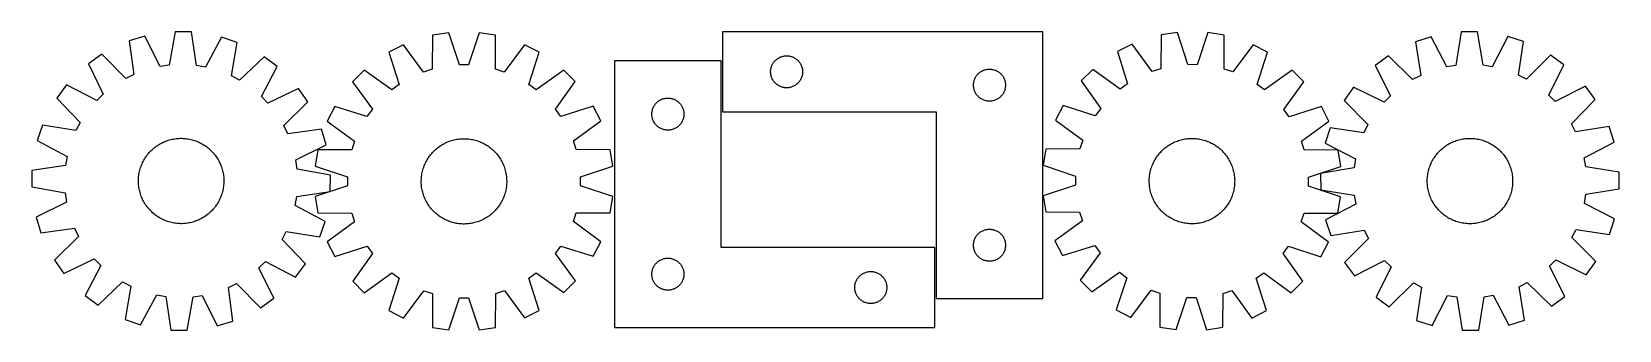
# Model space of a CAD drawing. Header units: millimetres. Extents: x 7 to 1493, y 7 to 286.
import ezdxf

# ---------------------------------------------------------------- set-up
doc = ezdxf.new("R2010")
doc.units = ezdxf.units.MM
doc.layers.add('CUT', color=7, linetype='CONTINUOUS', true_color=0x000000)

msp = doc.modelspace()

# ---------------------------------------------------------------- linework, layer by layer
at = {"layer": 'CUT'}
for p, q in [((141.121807, 286.290251), (135.513564, 255.024897)), ((156.506151, 286.061143), (141.121807, 286.290251)), ((161.180886, 254.642651), (156.506151, 286.061143)), ((382.086059, 282.924059), (381.92642, 251.160097)), ((397.281497, 285.338436), (382.086059, 282.924059)), ((407.278568, 255.188257), (397.281497, 285.338436)), ((425.820341, 285.352463), (415.852911, 255.192471)), ((441.018145, 282.953023), (425.820341, 285.352463)), ((441.209007, 251.189234), (441.018145, 282.953023)), ((953.746759, 286.218329), (653.746759, 286.218329)), ((653.746759, 286.218329), (653.746759, 211.218329)), ((953.746759, 36.218329), (953.746759, 286.218329)), ((1064.471523, 283.28909), (1064.157676, 251.526277)), ((1079.678503, 285.629667), (1064.471523, 283.28909)), ((1089.529082, 255.431309), (1079.678503, 285.629667)), ((1108.217079, 285.505142), (1098.103344, 255.393896)), ((1123.403055, 283.031947), (1108.217079, 285.505142)), ((1123.439706, 251.267606), (1123.403055, 283.031947)), ((1345.446335, 286.102835), (1340.423208, 254.738158)), ((1360.832274, 286.161195), (1345.446335, 286.102835)), ((1366.093191, 254.835526), (1360.832274, 286.161195)), ((112.870966, 282.246018), (98.168787, 277.70989)), ((98.168787, 277.70989), (102.496556, 246.241729)), ((127.02575, 253.809829), (112.870966, 282.246018)), ((184.624034, 281.177447), (169.628753, 253.175371)), ((199.184617, 276.205528), (184.624034, 281.177447)), ((193.921705, 244.880194), (199.184617, 276.205528)), ((354.94834, 274.091731), (341.242703, 267.099874)), ((373.773037, 248.506472), (354.94834, 274.091731)), ((468.164533, 274.147375), (449.364993, 248.543624)), ((481.877035, 267.168993), (468.164533, 274.147375)), ((1037.291244, 274.588616), (1023.551824, 267.663379)), ((1023.551824, 267.663379), (1033.068587, 237.358166)), ((1055.991507, 248.912267), (1037.291244, 274.588616)), ((1150.506373, 274.094612), (1131.582753, 248.582431)), ((1164.184835, 267.04974), (1150.506373, 274.094612)), ((1317.275984, 281.531491), (1302.66112, 276.721471)), ((1302.66112, 276.721471), (1307.576061, 245.339659)), ((1331.959577, 253.364722), (1317.275984, 281.531491)), ((1389.036492, 281.803684), (1374.566997, 253.526336)), ((1403.687425, 277.104671), (1389.036492, 281.803684)), ((1399.01069, 245.686477), (1403.687425, 277.104671)), ((72.550377, 265.133605), (59.969514, 256.276267)), ((59.969514, 256.276267), (73.809665, 227.685622)), ((94.799643, 242.463251), (72.550377, 265.133605)), ((135.513564, 255.024897), (127.02575, 253.809829)), ((169.628753, 253.175371), (161.180886, 254.642651)), ((224.417168, 262.871954), (201.50269, 240.874194)), ((222.043311, 225.478077), (236.728697, 253.64391)), ((236.728697, 253.64391), (224.417168, 262.871954)), ((341.242703, 267.099874), (350.906481, 236.84122)), ((415.852911, 255.192471), (407.278568, 255.188257)), ((472.243005, 236.900855), (481.877035, 267.168993)), ((652.533935, 259.084779), (552.533935, 259.084779)), ((552.533935, 259.084779), (552.533935, 9.084779)), ((652.533935, 84.084779), (652.533935, 259.084779)), ((699.241343, 252.538396), (699.457228, 253.280052)), ((699.457228, 253.280052), (699.711007, 254.009611)), ((699.711007, 254.009611), (700.002006, 254.725138)), ((700.002006, 254.725138), (700.329453, 255.424736)), ((700.329453, 255.424736), (700.692481, 256.10655)), ((700.692481, 256.10655), (701.090126, 256.768772)), ((701.090126, 256.768772), (701.521334, 257.409646)), ((701.521334, 257.409646), (701.984962, 258.027472)), ((701.984962, 258.027472), (702.47978, 258.620611)), ((702.47978, 258.620611), (703.004476, 259.187492)), ((703.004476, 259.187492), (703.557659, 259.72661)), ((703.557659, 259.72661), (704.137861, 260.236536)), ((704.137861, 260.236536), (704.743545, 260.715918)), ((704.743545, 260.715918), (705.373103, 261.163485)), ((705.373103, 261.163485), (706.024867, 261.578049)), ((706.024867, 261.578049), (706.697108, 261.958511)), ((706.697108, 261.958511), (707.388043, 262.303863)), ((707.388043, 262.303863), (708.095841, 262.613189)), ((708.095841, 262.613189), (708.818623, 262.885668)), ((708.818623, 262.885668), (709.554475, 263.120577)), ((709.554475, 263.120577), (710.301443, 263.317295)), ((710.301443, 263.317295), (711.057548, 263.475299)), ((711.057548, 263.475299), (711.820784, 263.594169)), ((711.820784, 263.594169), (712.589127, 263.673592)), ((712.589127, 263.673592), (713.36054, 263.713356)), ((713.36054, 263.713356), (714.132978, 263.713356)), ((714.132978, 263.713356), (714.904391, 263.673592)), ((714.904391, 263.673592), (715.672734, 263.594169)), ((715.672734, 263.594169), (716.435971, 263.475299)), ((716.435971, 263.475299), (717.192075, 263.317295)), ((717.192075, 263.317295), (717.939044, 263.120577)), ((717.939044, 263.120577), (718.674895, 262.885668)), ((718.674895, 262.885668), (719.397678, 262.613189)), ((719.397678, 262.613189), (720.105475, 262.303863)), ((720.105475, 262.303863), (720.79641, 261.958511)), ((720.79641, 261.958511), (721.468651, 261.578049)), ((721.468651, 261.578049), (722.120415, 261.163485)), ((722.120415, 261.163485), (722.749973, 260.715918)), ((722.749973, 260.715918), (723.355657, 260.236536)), ((723.355657, 260.236536), (723.935859, 259.72661)), ((723.935859, 259.72661), (724.489042, 259.187492)), ((724.489042, 259.187492), (725.013738, 258.620611)), ((725.013738, 258.620611), (725.508556, 258.027472)), ((725.508556, 258.027472), (725.972184, 257.409646)), ((725.972184, 257.409646), (726.403393, 256.768772)), ((726.403393, 256.768772), (726.801038, 256.10655)), ((726.801038, 256.10655), (727.164065, 255.424736)), ((727.164065, 255.424736), (727.491513, 254.725138)), ((727.491513, 254.725138), (727.782511, 254.009611)), ((727.782511, 254.009611), (728.03629, 253.280052)), ((728.03629, 253.280052), (728.252175, 252.538396)), ((1098.103344, 255.393896), (1089.529082, 255.431309)), ((1154.403971, 236.82873), (1164.184835, 267.04974)), ((1277.282148, 263.668747), (1264.868964, 254.577905)), ((1264.868964, 254.577905), (1279.240864, 226.250828)), ((1299.951085, 241.418038), (1277.282148, 263.668747)), ((1340.423208, 254.738158), (1331.959577, 253.364722)), ((1374.566997, 253.526336), (1366.093191, 254.835526)), ((1429.164686, 264.244849), (1406.665196, 241.822813)), ((1427.48988, 226.813148), (1441.646475, 255.248435)), ((1441.646475, 255.248435), (1429.164686, 264.244849)), ((102.496556, 246.241729), (94.799643, 242.463251)), ((201.50269, 240.874194), (193.921705, 244.880194)), ((318.162538, 250.313814), (307.288306, 239.428888)), ((307.288306, 239.428888), (325.829543, 213.637469)), ((343.972169, 231.797938), (318.162538, 250.313814)), ((381.92642, 251.160097), (373.773037, 248.506472)), ((449.364993, 248.543624), (441.209007, 251.189234)), ((504.97369, 250.405629), (479.182271, 231.864392)), ((497.34274, 213.721765), (515.858616, 239.531397)), ((515.858616, 239.531397), (504.97369, 250.405629)), ((698.746759, 248.718329), (698.766648, 249.490511)), ((698.766648, 247.946148), (698.746759, 248.718329)), ((698.766648, 249.490511), (698.826261, 250.260644)), ((698.826261, 247.176014), (698.766648, 247.946148)), ((698.826261, 250.260644), (698.925441, 251.026688)), ((698.925441, 246.409971), (698.826261, 247.176014)), ((698.925441, 251.026688), (699.063924, 251.78661)), ((699.063924, 245.650048), (698.925441, 246.409971)), ((699.063924, 251.78661), (699.241343, 252.538396)), ((699.241343, 244.898263), (699.063924, 245.650048)), ((699.457228, 244.156607), (699.241343, 244.898263)), ((699.711007, 243.427048), (699.457228, 244.156607)), ((700.002006, 242.711521), (699.711007, 243.427048)), ((700.329453, 242.011922), (700.002006, 242.711521)), ((700.692481, 241.330108), (700.329453, 242.011922)), ((701.090126, 240.667886), (700.692481, 241.330108)), ((701.521334, 240.027013), (701.090126, 240.667886)), ((701.984962, 239.409187), (701.521334, 240.027013)), ((702.47978, 238.816048), (701.984962, 239.409187)), ((703.004476, 238.249167), (702.47978, 238.816048)), ((703.557659, 237.710049), (703.004476, 238.249167)), ((724.489042, 238.249167), (723.935859, 237.710049)), ((725.013738, 238.816048), (724.489042, 238.249167)), ((725.508556, 239.409187), (725.013738, 238.816048)), ((725.972184, 240.027013), (725.508556, 239.409187)), ((726.403393, 240.667886), (725.972184, 240.027013)), ((726.801038, 241.330108), (726.403393, 240.667886)), ((727.164065, 242.011922), (726.801038, 241.330108)), ((727.491513, 242.711521), (727.164065, 242.011922)), ((727.782511, 243.427048), (727.491513, 242.711521)), ((728.03629, 244.156607), (727.782511, 243.427048)), ((728.252175, 244.898263), (728.03629, 244.156607)), ((728.252175, 252.538396), (728.429594, 251.78661)), ((728.429594, 245.650048), (728.252175, 244.898263)), ((728.429594, 251.78661), (728.568078, 251.026688)), ((728.568078, 246.409971), (728.429594, 245.650048)), ((728.568078, 251.026688), (728.667257, 250.260644)), ((728.667257, 247.176014), (728.568078, 246.409971)), ((728.667257, 250.260644), (728.72687, 249.490511)), ((728.72687, 247.946148), (728.667257, 247.176014)), ((728.72687, 249.490511), (728.746759, 248.718329)), ((728.746759, 248.718329), (728.72687, 247.946148)), ((888.826261, 237.760644), (888.925441, 238.526688)), ((888.925441, 238.526688), (889.063924, 239.28661)), ((889.063924, 239.28661), (889.241343, 240.038396)), ((889.241343, 240.038396), (889.457228, 240.780052)), ((889.457228, 240.780052), (889.711007, 241.509611)), ((889.711007, 241.509611), (890.002006, 242.225138)), ((890.002006, 242.225138), (890.329453, 242.924736)), ((890.329453, 242.924736), (890.692481, 243.60655)), ((890.692481, 243.60655), (891.090126, 244.268772)), ((891.090126, 244.268772), (891.521334, 244.909646)), ((891.521334, 244.909646), (891.984962, 245.527472)), ((891.984962, 245.527472), (892.47978, 246.120611)), ((892.47978, 246.120611), (893.004476, 246.687492)), ((893.004476, 246.687492), (893.557659, 247.22661)), ((893.557659, 247.22661), (894.137861, 247.736536)), ((894.137861, 247.736536), (894.743545, 248.215918)), ((894.743545, 248.215918), (895.373103, 248.663485)), ((895.373103, 248.663485), (896.024867, 249.078049)), ((896.024867, 249.078049), (896.697108, 249.458511)), ((896.697108, 249.458511), (897.388043, 249.803863)), ((897.388043, 249.803863), (898.095841, 250.113189)), ((898.095841, 250.113189), (898.818623, 250.385668)), ((898.818623, 250.385668), (899.554475, 250.620577)), ((899.554475, 250.620577), (900.301443, 250.817295)), ((900.301443, 250.817295), (901.057548, 250.975299)), ((901.057548, 250.975299), (901.820784, 251.094169)), ((901.820784, 251.094169), (902.589127, 251.173592)), ((902.589127, 251.173592), (903.36054, 251.213356)), ((903.36054, 251.213356), (904.132978, 251.213356)), ((904.132978, 251.213356), (904.904391, 251.173592)), ((904.904391, 251.173592), (905.672734, 251.094169)), ((905.672734, 251.094169), (906.435971, 250.975299)), ((906.435971, 250.975299), (907.192075, 250.817295)), ((907.192075, 250.817295), (907.939044, 250.620577)), ((907.939044, 250.620577), (908.674895, 250.385668)), ((908.674895, 250.385668), (909.397678, 250.113189)), ((909.397678, 250.113189), (910.105475, 249.803863)), ((910.105475, 249.803863), (910.79641, 249.458511)), ((910.79641, 249.458511), (911.468651, 249.078049)), ((911.468651, 249.078049), (912.120415, 248.663485)), ((912.120415, 248.663485), (912.749973, 248.215918)), ((912.749973, 248.215918), (913.355657, 247.736536)), ((913.355657, 247.736536), (913.935859, 247.22661)), ((913.935859, 247.22661), (914.489042, 246.687492)), ((914.489042, 246.687492), (915.013738, 246.120611)), ((915.013738, 246.120611), (915.508556, 245.527472)), ((915.508556, 245.527472), (915.972184, 244.909646)), ((915.972184, 244.909646), (916.403393, 244.268772)), ((916.403393, 244.268772), (916.801038, 243.60655)), ((916.801038, 243.60655), (917.164065, 242.924736)), ((917.164065, 242.924736), (917.491513, 242.225138)), ((917.491513, 242.225138), (917.782511, 241.509611)), ((917.782511, 241.509611), (918.03629, 240.780052)), ((918.03629, 240.780052), (918.252175, 240.038396)), ((918.252175, 240.038396), (918.429594, 239.28661)), ((918.429594, 239.28661), (918.568078, 238.526688)), ((918.568078, 238.526688), (918.667257, 237.760644)), ((1000.390437, 250.989568), (989.463489, 240.157563)), ((989.463489, 240.157563), (1007.879294, 214.276434)), ((1026.109873, 232.348608), (1000.390437, 250.989568)), ((1064.157676, 251.526277), (1055.991507, 248.912267)), ((1131.582753, 248.582431), (1123.439706, 251.267606)), ((1187.199834, 250.174443), (1161.318704, 231.758637)), ((1179.390879, 213.528058), (1198.031839, 239.247494)), ((1198.031839, 239.247494), (1187.199834, 250.174443)), ((1307.576061, 245.339659), (1299.951085, 241.418038)), ((1406.665196, 241.822813), (1399.01069, 245.686477)), ((39.491245, 236.398986), (30.263201, 224.087457)), ((30.263201, 224.087457), (52.260961, 201.172979)), ((67.657078, 221.7136), (39.491245, 236.398986)), ((73.809665, 227.685622), (67.657078, 221.7136)), ((228.015333, 219.32549), (222.043311, 225.478077)), ((256.605978, 233.165641), (228.015333, 219.32549)), ((265.463316, 220.584778), (256.605978, 233.165641)), ((350.906481, 236.84122), (343.972169, 231.797938)), ((479.182271, 231.864392), (472.243005, 236.900855)), ((596.883016, 222.979638), (597.605799, 223.252117)), ((597.605799, 223.252117), (598.34165, 223.487027)), ((598.34165, 223.487027), (599.088619, 223.683744)), ((599.088619, 223.683744), (599.844723, 223.841748)), ((599.844723, 223.841748), (600.607959, 223.960619)), ((600.607959, 223.960619), (601.376303, 224.040041)), ((601.376303, 224.040041), (602.147716, 224.079806)), ((602.147716, 224.079806), (602.920153, 224.079806)), ((602.920153, 224.079806), (603.691567, 224.040041)), ((603.691567, 224.040041), (604.45991, 223.960619)), ((604.45991, 223.960619), (605.223146, 223.841748)), ((605.223146, 223.841748), (605.979251, 223.683744)), ((605.979251, 223.683744), (606.726219, 223.487027)), ((606.726219, 223.487027), (607.46207, 223.252117)), ((607.46207, 223.252117), (608.184853, 222.979638)), ((704.137861, 237.200123), (703.557659, 237.710049)), ((704.743545, 236.720741), (704.137861, 237.200123)), ((705.373103, 236.273174), (704.743545, 236.720741)), ((706.024867, 235.85861), (705.373103, 236.273174)), ((706.697108, 235.478147), (706.024867, 235.85861)), ((707.388043, 235.132795), (706.697108, 235.478147)), ((708.095841, 234.82347), (707.388043, 235.132795)), ((708.818623, 234.550991), (708.095841, 234.82347)), ((709.554475, 234.316081), (708.818623, 234.550991)), ((710.301443, 234.119364), (709.554475, 234.316081)), ((711.057548, 233.96136), (710.301443, 234.119364)), ((711.820784, 233.842489), (711.057548, 233.96136)), ((712.589127, 233.763066), (711.820784, 233.842489)), ((713.36054, 233.723302), (712.589127, 233.763066)), ((714.132978, 233.723302), (713.36054, 233.723302)), ((714.904391, 233.763066), (714.132978, 233.723302)), ((715.672734, 233.842489), (714.904391, 233.763066)), ((716.435971, 233.96136), (715.672734, 233.842489)), ((717.192075, 234.119364), (716.435971, 233.96136)), ((717.939044, 234.316081), (717.192075, 234.119364)), ((718.674895, 234.550991), (717.939044, 234.316081)), ((719.397678, 234.82347), (718.674895, 234.550991)), ((720.105475, 235.132795), (719.397678, 234.82347)), ((720.79641, 235.478147), (720.105475, 235.132795)), ((721.468651, 235.85861), (720.79641, 235.478147)), ((722.120415, 236.273174), (721.468651, 235.85861)), ((722.749973, 236.720741), (722.120415, 236.273174)), ((723.355657, 237.200123), (722.749973, 236.720741)), ((723.935859, 237.710049), (723.355657, 237.200123)), ((888.746759, 236.218329), (888.766648, 236.990511)), ((888.766648, 235.446148), (888.746759, 236.218329)), ((888.766648, 236.990511), (888.826261, 237.760644)), ((888.826261, 234.676014), (888.766648, 235.446148)), ((888.925441, 233.909971), (888.826261, 234.676014)), ((889.063924, 233.150048), (888.925441, 233.909971)), ((889.241343, 232.398263), (889.063924, 233.150048)), ((889.457228, 231.656607), (889.241343, 232.398263)), ((889.711007, 230.927048), (889.457228, 231.656607)), ((890.002006, 230.211521), (889.711007, 230.927048)), ((890.329453, 229.511922), (890.002006, 230.211521)), ((890.692481, 228.830108), (890.329453, 229.511922)), ((891.090126, 228.167886), (890.692481, 228.830108)), ((891.521334, 227.527013), (891.090126, 228.167886)), ((891.984962, 226.909187), (891.521334, 227.527013)), ((892.47978, 226.316048), (891.984962, 226.909187)), ((893.004476, 225.749167), (892.47978, 226.316048)), ((893.557659, 225.210049), (893.004476, 225.749167)), ((894.137861, 224.700123), (893.557659, 225.210049)), ((894.743545, 224.220741), (894.137861, 224.700123)), ((895.373103, 223.773174), (894.743545, 224.220741)), ((896.024867, 223.35861), (895.373103, 223.773174)), ((896.697108, 222.978147), (896.024867, 223.35861)), ((911.468651, 223.35861), (910.79641, 222.978147)), ((912.120415, 223.773174), (911.468651, 223.35861)), ((912.749973, 224.220741), (912.120415, 223.773174)), ((913.355657, 224.700123), (912.749973, 224.220741)), ((913.935859, 225.210049), (913.355657, 224.700123)), ((914.489042, 225.749167), (913.935859, 225.210049)), ((915.013738, 226.316048), (914.489042, 225.749167)), ((915.508556, 226.909187), (915.013738, 226.316048)), ((915.972184, 227.527013), (915.508556, 226.909187)), ((916.403393, 228.167886), (915.972184, 227.527013)), ((916.801038, 228.830108), (916.403393, 228.167886)), ((917.164065, 229.511922), (916.801038, 228.830108)), ((917.491513, 230.211521), (917.164065, 229.511922)), ((917.782511, 230.927048), (917.491513, 230.211521)), ((918.03629, 231.656607), (917.782511, 230.927048)), ((918.252175, 232.398263), (918.03629, 231.656607)), ((918.429594, 233.150048), (918.252175, 232.398263)), ((918.568078, 233.909971), (918.429594, 233.150048)), ((918.667257, 234.676014), (918.568078, 233.909971)), ((918.667257, 237.760644), (918.72687, 236.990511)), ((918.72687, 235.446148), (918.667257, 234.676014)), ((918.72687, 236.990511), (918.746759, 236.218329)), ((918.746759, 236.218329), (918.72687, 235.446148)), ((1033.068587, 237.358166), (1026.109873, 232.348608)), ((1161.318704, 231.758637), (1154.403971, 236.82873)), ((1244.765641, 234.321493), (1235.769226, 221.839703)), ((1273.200928, 220.164898), (1244.765641, 234.321493)), ((1279.240864, 226.250828), (1273.200928, 220.164898)), ((1433.57581, 220.773212), (1427.48988, 226.813148)), ((1461.902887, 235.145111), (1433.57581, 220.773212)), ((1470.993729, 222.731928), (1461.902887, 235.145111)), ((242.792962, 198.335512), (265.463316, 220.584778)), ((290.524941, 216.332234), (283.546559, 202.619731)), ((320.79308, 206.698203), (290.524941, 216.332234)), ((325.829543, 213.637469), (320.79308, 206.698203)), ((502.386021, 206.787454), (497.34274, 213.721765)), ((532.644675, 216.451232), (502.386021, 206.787454)), ((539.636533, 202.745595), (532.644675, 216.451232)), ((587.533935, 209.084779), (587.553823, 209.85696)), ((587.553823, 208.312597), (587.533935, 209.084779)), ((587.553823, 209.85696), (587.613437, 210.627094)), ((587.613437, 207.542464), (587.553823, 208.312597)), ((587.613437, 210.627094), (587.712616, 211.393137)), ((587.712616, 211.393137), (587.851099, 212.15306)), ((587.851099, 212.15306), (588.028519, 212.904845)), ((588.028519, 212.904845), (588.244404, 213.646501)), ((588.244404, 213.646501), (588.498182, 214.37606)), ((588.498182, 214.37606), (588.789181, 215.091587)), ((588.789181, 215.091587), (589.116628, 215.791185)), ((589.116628, 215.791185), (589.479656, 216.473)), ((589.479656, 216.473), (589.877301, 217.135221)), ((589.877301, 217.135221), (590.30851, 217.776095)), ((590.30851, 217.776095), (590.772138, 218.393921)), ((590.772138, 218.393921), (591.266956, 218.98706)), ((591.266956, 218.98706), (591.791652, 219.553941)), ((591.791652, 219.553941), (592.344835, 220.093059)), ((592.344835, 220.093059), (592.925037, 220.602985)), ((592.925037, 220.602985), (593.53072, 221.082367)), ((593.53072, 221.082367), (594.160279, 221.529934)), ((594.160279, 221.529934), (594.812043, 221.944498)), ((594.812043, 221.944498), (595.484284, 222.324961)), ((595.484284, 222.324961), (596.175219, 222.670312)), ((596.175219, 222.670312), (596.883016, 222.979638)), ((608.184853, 222.979638), (608.892651, 222.670312)), ((608.892651, 222.670312), (609.583586, 222.324961)), ((609.583586, 222.324961), (610.255827, 221.944498)), ((610.255827, 221.944498), (610.90759, 221.529934)), ((610.90759, 221.529934), (611.537149, 221.082367)), ((611.537149, 221.082367), (612.142832, 220.602985)), ((612.142832, 220.602985), (612.723035, 220.093059)), ((612.723035, 220.093059), (613.276217, 219.553941)), ((613.276217, 219.553941), (613.800914, 218.98706)), ((613.800914, 218.98706), (614.295732, 218.393921)), ((614.295732, 218.393921), (614.75936, 217.776095)), ((614.75936, 217.776095), (615.190568, 217.135221)), ((615.190568, 217.135221), (615.588213, 216.473)), ((615.588213, 216.473), (615.951241, 215.791185)), ((615.951241, 215.791185), (616.278688, 215.091587)), ((616.278688, 215.091587), (616.569687, 214.37606)), ((616.569687, 214.37606), (616.823465, 213.646501)), ((616.823465, 213.646501), (617.039351, 212.904845)), ((617.039351, 212.904845), (617.21677, 212.15306)), ((617.21677, 212.15306), (617.355253, 211.393137)), ((617.355253, 211.393137), (617.454433, 210.627094)), ((617.454433, 210.627094), (617.514046, 209.85696)), ((617.514046, 208.312597), (617.454433, 207.542464)), ((617.514046, 209.85696), (617.533935, 209.084779)), ((617.533935, 209.084779), (617.514046, 208.312597)), ((653.746759, 211.218329), (853.746759, 211.218329)), ((853.746759, 211.218329), (853.746759, 36.218329)), ((897.388043, 222.632795), (896.697108, 222.978147)), ((898.095841, 222.32347), (897.388043, 222.632795)), ((898.818623, 222.050991), (898.095841, 222.32347)), ((899.554475, 221.816081), (898.818623, 222.050991)), ((900.301443, 221.619364), (899.554475, 221.816081)), ((901.057548, 221.46136), (900.301443, 221.619364)), ((901.820784, 221.342489), (901.057548, 221.46136)), ((902.589127, 221.263066), (901.820784, 221.342489)), ((903.36054, 221.223302), (902.589127, 221.263066)), ((904.132978, 221.223302), (903.36054, 221.223302)), ((904.904391, 221.263066), (904.132978, 221.223302)), ((905.672734, 221.342489), (904.904391, 221.263066)), ((906.435971, 221.46136), (905.672734, 221.342489)), ((907.192075, 221.619364), (906.435971, 221.46136)), ((907.939044, 221.816081), (907.192075, 221.619364)), ((908.674895, 222.050991), (907.939044, 221.816081)), ((909.397678, 222.32347), (908.674895, 222.050991)), ((910.105475, 222.632795), (909.397678, 222.32347)), ((910.79641, 222.978147), (910.105475, 222.632795)), ((972.588191, 217.142564), (965.543319, 203.464102)), ((1002.809202, 207.361701), (972.588191, 217.142564)), ((1007.879294, 214.276434), (1002.809202, 207.361701)), ((1184.400436, 206.569344), (1179.390879, 213.528058)), ((1214.70565, 216.086107), (1184.400436, 206.569344)), ((1221.630886, 202.346687), (1214.70565, 216.086107)), ((1235.769226, 221.839703), (1258.191263, 199.340214)), ((1448.74302, 200.062991), (1470.993729, 222.731928)), ((16.929627, 198.854906), (11.957708, 184.294323)), ((48.254961, 193.591994), (16.929627, 198.854906)), ((52.260961, 201.172979), (48.254961, 193.591994)), ((246.57144, 190.638599), (242.792962, 198.335512)), ((278.039601, 194.966368), (246.57144, 190.638599)), ((282.575729, 180.264189), (278.039601, 194.966368)), ((283.546559, 202.619731), (309.150311, 183.820192)), ((514.051274, 183.920897), (539.636533, 202.745595)), ((587.712616, 206.77642), (587.613437, 207.542464)), ((587.851099, 206.016498), (587.712616, 206.77642)), ((588.028519, 205.264712), (587.851099, 206.016498)), ((588.244404, 204.523056), (588.028519, 205.264712)), ((588.498182, 203.793497), (588.244404, 204.523056)), ((588.789181, 203.07797), (588.498182, 203.793497)), ((589.116628, 202.378372), (588.789181, 203.07797)), ((589.479656, 201.696558), (589.116628, 202.378372)), ((589.877301, 201.034336), (589.479656, 201.696558)), ((590.30851, 200.393462), (589.877301, 201.034336)), ((590.772138, 199.775636), (590.30851, 200.393462)), ((591.266956, 199.182497), (590.772138, 199.775636)), ((591.791652, 198.615616), (591.266956, 199.182497)), ((592.344835, 198.076498), (591.791652, 198.615616)), ((592.925037, 197.566572), (592.344835, 198.076498)), ((593.53072, 197.08719), (592.925037, 197.566572)), ((594.160279, 196.639623), (593.53072, 197.08719)), ((594.812043, 196.225059), (594.160279, 196.639623)), ((595.484284, 195.844597), (594.812043, 196.225059)), ((596.175219, 195.499245), (595.484284, 195.844597)), ((596.883016, 195.189919), (596.175219, 195.499245)), ((597.605799, 194.91744), (596.883016, 195.189919)), ((598.34165, 194.68253), (597.605799, 194.91744)), ((599.088619, 194.485813), (598.34165, 194.68253)), ((599.844723, 194.327809), (599.088619, 194.485813)), ((600.607959, 194.208938), (599.844723, 194.327809)), ((601.376303, 194.129516), (600.607959, 194.208938)), ((602.147716, 194.089752), (601.376303, 194.129516)), ((602.920153, 194.089752), (602.147716, 194.089752)), ((603.691567, 194.129516), (602.920153, 194.089752)), ((604.45991, 194.208938), (603.691567, 194.129516)), ((605.223146, 194.327809), (604.45991, 194.208938)), ((605.979251, 194.485813), (605.223146, 194.327809)), ((606.726219, 194.68253), (605.979251, 194.485813)), ((607.46207, 194.91744), (606.726219, 194.68253)), ((608.184853, 195.189919), (607.46207, 194.91744)), ((608.892651, 195.499245), (608.184853, 195.189919)), ((609.583586, 195.844597), (608.892651, 195.499245)), ((610.255827, 196.225059), (609.583586, 195.844597)), ((610.90759, 196.639623), (610.255827, 196.225059)), ((611.537149, 197.08719), (610.90759, 196.639623)), ((612.142832, 197.566572), (611.537149, 197.08719)), ((612.723035, 198.076498), (612.142832, 197.566572)), ((613.276217, 198.615616), (612.723035, 198.076498)), ((613.800914, 199.182497), (613.276217, 198.615616)), ((614.295732, 199.775636), (613.800914, 199.182497)), ((614.75936, 200.393462), (614.295732, 199.775636)), ((615.190568, 201.034336), (614.75936, 200.393462)), ((615.588213, 201.696558), (615.190568, 201.034336)), ((615.951241, 202.378372), (615.588213, 201.696558)), ((616.278688, 203.07797), (615.951241, 202.378372)), ((616.569687, 203.793497), (616.278688, 203.07797)), ((616.823465, 204.523056), (616.569687, 203.793497)), ((617.039351, 205.264712), (616.823465, 204.523056)), ((617.21677, 206.016498), (617.039351, 205.264712)), ((617.355253, 206.77642), (617.21677, 206.016498)), ((617.454433, 207.542464), (617.355253, 206.77642)), ((965.543319, 203.464102), (991.0555, 184.540482)), ((1195.954537, 183.646424), (1221.630886, 202.346687)), ((1222.909405, 196.362443), (1218.210392, 181.71151)), ((1254.327599, 191.685708), (1222.909405, 196.362443)), ((1258.191263, 199.340214), (1254.327599, 191.685708)), ((1452.664641, 192.438015), (1448.74302, 200.062991)), ((1484.046453, 197.352956), (1452.664641, 192.438015)), ((1488.856473, 182.738092), (1484.046453, 197.352956)), ((11.957708, 184.294323), (39.959784, 169.299042)), ((122.439177, 178.180666), (123.449334, 178.928055)), ((123.449334, 178.928055), (124.482468, 179.643345)), ((124.482468, 179.643345), (125.53756, 180.325832)), ((125.53756, 180.325832), (126.613569, 180.97484)), ((126.613569, 180.97484), (127.709433, 181.589729)), ((127.709433, 181.589729), (128.82407, 182.169893)), ((128.82407, 182.169893), (129.956381, 182.71476)), ((129.956381, 182.71476), (131.105248, 183.22379)), ((131.105248, 183.22379), (132.269536, 183.696483)), ((132.269536, 183.696483), (133.448098, 184.132371)), ((133.448098, 184.132371), (134.63977, 184.531025)), ((134.63977, 184.531025), (135.843376, 184.892051)), ((135.843376, 184.892051), (137.057728, 185.215092)), ((137.057728, 185.215092), (138.281628, 185.499831)), ((138.281628, 185.499831), (139.513868, 185.745985)), ((139.513868, 185.745985), (140.753232, 185.953312)), ((140.753232, 185.953312), (141.998496, 186.121607)), ((141.998496, 186.121607), (143.248432, 186.250705)), ((143.248432, 186.250705), (144.501807, 186.340477)), ((144.501807, 186.340477), (145.757383, 186.390836)), ((145.757383, 186.390836), (147.013921, 186.401732)), ((147.013921, 186.401732), (148.270181, 186.373153)), ((148.270181, 186.373153), (149.524924, 186.305128)), ((149.524924, 186.305128), (150.776911, 186.197724)), ((150.776911, 186.197724), (152.024906, 186.051048)), ((152.024906, 186.051048), (153.267679, 185.865243)), ((153.267679, 185.865243), (154.504002, 185.640494)), ((154.504002, 185.640494), (155.732655, 185.377021)), ((155.732655, 185.377021), (156.952427, 185.075086)), ((156.952427, 185.075086), (158.162112, 184.734986)), ((158.162112, 184.734986), (159.360518, 184.357056)), ((159.360518, 184.357056), (160.546461, 183.94167)), ((160.546461, 183.94167), (161.718771, 183.489238)), ((161.718771, 183.489238), (162.876292, 183.000206)), ((162.876292, 183.000206), (164.017881, 182.475056)), ((164.017881, 182.475056), (165.142411, 181.914308)), ((165.142411, 181.914308), (166.248773, 181.318513)), ((166.248773, 181.318513), (167.335874, 180.688262)), ((167.335874, 180.688262), (168.402642, 180.024174)), ((168.402642, 180.024174), (169.448025, 179.326906)), ((169.448025, 179.326906), (170.470989, 178.597146)), ((170.470989, 178.597146), (171.470527, 177.835614)), ((254.13954, 166.109405), (282.575729, 180.264189)), ((309.150311, 183.820192), (306.504701, 175.664205)), ((387.838715, 178.237908), (388.860724, 178.969006)), ((388.860724, 178.969006), (389.905194, 179.66764)), ((389.905194, 179.66764), (390.971092, 180.333123)), ((390.971092, 180.333123), (392.057368, 180.964796)), ((392.057368, 180.964796), (393.162949, 181.562037)), ((393.162949, 181.562037), (394.286745, 182.124257)), ((394.286745, 182.124257), (395.427646, 182.650899)), ((395.427646, 182.650899), (396.584526, 183.141445)), ((396.584526, 183.141445), (397.756243, 183.595411)), ((397.756243, 183.595411), (398.941642, 184.012348)), ((398.941642, 184.012348), (400.139552, 184.391845)), ((400.139552, 184.391845), (401.348792, 184.733527)), ((401.348792, 184.733527), (402.568167, 185.037058)), ((402.568167, 185.037058), (403.796475, 185.302137)), ((403.796475, 185.302137), (405.032503, 185.528504)), ((405.032503, 185.528504), (406.275031, 185.715934)), ((406.275031, 185.715934), (407.522833, 185.864243)), ((407.522833, 185.864243), (408.774679, 185.973285)), ((408.774679, 185.973285), (410.029332, 186.042951)), ((410.029332, 186.042951), (411.285553, 186.073173)), ((411.285553, 186.073173), (412.542105, 186.063922)), ((412.542105, 186.063922), (413.797745, 186.015206)), ((413.797745, 186.015206), (415.051236, 185.927073)), ((415.051236, 185.927073), (416.30134, 185.799611)), ((416.30134, 185.799611), (417.546824, 185.632944)), ((417.546824, 185.632944), (418.786458, 185.427239)), ((418.786458, 185.427239), (420.019019, 185.182697)), ((420.019019, 185.182697), (421.24329, 184.89956)), ((421.24329, 184.89956), (422.458064, 184.578108)), ((422.458064, 184.578108), (423.662141, 184.218657)), ((423.662141, 184.218657), (424.854333, 183.821562)), ((424.854333, 183.821562), (426.033464, 183.387216)), ((426.033464, 183.387216), (427.198371, 182.916047)), ((427.198371, 182.916047), (428.347902, 182.40852)), ((428.347902, 182.40852), (429.480925, 181.865135)), ((429.480925, 181.865135), (430.59632, 181.286429)), ((430.59632, 181.286429), (431.692987, 180.672974)), ((431.692987, 180.672974), (432.769845, 180.025374)), ((432.769845, 180.025374), (433.825829, 179.344269)), ((433.825829, 179.344269), (434.859898, 178.630331)), ((434.859898, 178.630331), (435.871031, 177.884264)), ((516.704899, 175.767515), (514.051274, 183.920897)), ((991.0555, 184.540482), (988.370325, 176.397436)), ((1068.713644, 177.818262), (1069.715876, 178.576244)), ((1069.715876, 178.576244), (1070.741423, 179.302371)), ((1070.741423, 179.302371), (1071.789271, 179.995927)), ((1071.789271, 179.995927), (1072.858388, 180.656227)), ((1072.858388, 180.656227), (1073.947718, 181.28262)), ((1073.947718, 181.28262), (1075.056186, 181.874486)), ((1075.056186, 181.874486), (1076.182698, 182.431243)), ((1076.182698, 182.431243), (1077.326142, 182.95234)), ((1077.326142, 182.95234), (1078.48539, 183.437264)), ((1078.48539, 183.437264), (1079.659297, 183.885536)), ((1079.659297, 183.885536), (1080.846706, 184.296713)), ((1080.846706, 184.296713), (1082.046445, 184.67039)), ((1082.046445, 184.67039), (1083.257329, 185.006198)), ((1083.257329, 185.006198), (1084.478163, 185.303805)), ((1084.478163, 185.303805), (1085.707743, 185.562918)), ((1085.707743, 185.562918), (1086.944856, 185.783281)), ((1086.944856, 185.783281), (1088.188279, 185.964677)), ((1088.188279, 185.964677), (1089.436787, 186.106926)), ((1089.436787, 186.106926), (1090.689147, 186.209889)), ((1090.689147, 186.209889), (1091.944123, 186.273463)), ((1091.944123, 186.273463), (1093.200477, 186.297587)), ((1093.200477, 186.297587), (1094.456969, 186.282235)), ((1094.456969, 186.282235), (1095.712358, 186.227423)), ((1095.712358, 186.227423), (1096.965406, 186.133206)), ((1096.965406, 186.133206), (1098.214877, 185.999676)), ((1098.214877, 185.999676), (1099.459537, 185.826965)), ((1099.459537, 185.826965), (1100.698157, 185.615244)), ((1100.698157, 185.615244), (1101.929516, 185.364721)), ((1101.929516, 185.364721), (1103.152399, 185.075644)), ((1103.152399, 185.075644), (1104.365597, 184.748297)), ((1104.365597, 184.748297), (1105.567915, 184.383005)), ((1105.567915, 184.383005), (1106.758166, 183.980128)), ((1106.758166, 183.980128), (1107.935174, 183.540062)), ((1107.935174, 183.540062), (1109.097779, 183.063243)), ((1109.097779, 183.063243), (1110.244833, 182.550141)), ((1110.244833, 182.550141), (1111.375205, 182.001262)), ((1111.375205, 182.001262), (1112.487777, 181.417148)), ((1112.487777, 181.417148), (1113.581453, 180.798376)), ((1113.581453, 180.798376), (1114.655154, 180.145556)), ((1114.655154, 180.145556), (1115.707819, 179.459332)), ((1115.707819, 179.459332), (1116.73841, 178.740382)), ((1116.73841, 178.740382), (1117.745909, 177.989415)), ((1198.568548, 175.480255), (1195.954537, 183.646424)), ((1218.210392, 181.71151), (1246.48774, 167.242015)), ((1328.786799, 177.663068), (1329.782816, 178.4292)), ((1329.782816, 178.4292), (1330.802406, 179.163668)), ((1330.802406, 179.163668), (1331.844563, 179.865747)), ((1331.844563, 179.865747), (1332.908259, 180.534745)), ((1332.908259, 180.534745), (1333.992443, 181.170002)), ((1333.992443, 181.170002), (1335.096047, 181.770889)), ((1335.096047, 181.770889), (1336.21798, 182.336816)), ((1336.21798, 182.336816), (1337.357136, 182.867222)), ((1337.357136, 182.867222), (1338.51239, 183.361585)), ((1338.51239, 183.361585), (1339.682602, 183.819417)), ((1339.682602, 183.819417), (1340.866618, 184.240265)), ((1340.866618, 184.240265), (1342.063269, 184.623715)), ((1342.063269, 184.623715), (1343.271373, 184.969388)), ((1343.271373, 184.969388), (1344.48974, 185.276943)), ((1344.48974, 185.276943), (1345.717166, 185.546076)), ((1345.717166, 185.546076), (1346.952439, 185.776523)), ((1346.952439, 185.776523), (1348.194342, 185.968054)), ((1348.194342, 185.968054), (1349.441648, 186.120482)), ((1349.441648, 186.120482), (1350.693127, 186.233656)), ((1350.693127, 186.233656), (1351.947543, 186.307464)), ((1351.947543, 186.307464), (1353.203658, 186.341834)), ((1353.203658, 186.341834), (1354.460233, 186.336731)), ((1354.460233, 186.336731), (1355.716028, 186.292161)), ((1355.716028, 186.292161), (1356.969803, 186.208167)), ((1356.969803, 186.208167), (1358.220321, 186.084832)), ((1358.220321, 186.084832), (1359.466348, 185.922279)), ((1359.466348, 185.922279), (1360.706654, 185.720667)), ((1360.706654, 185.720667), (1361.940015, 185.480196)), ((1361.940015, 185.480196), (1363.165215, 185.201103)), ((1363.165215, 185.201103), (1364.381043, 184.883663)), ((1364.381043, 184.883663), (1365.586301, 184.528189)), ((1365.586301, 184.528189), (1366.779798, 184.135033)), ((1366.779798, 184.135033), (1367.960356, 183.704582)), ((1367.960356, 183.704582), (1369.126812, 183.237262)), ((1369.126812, 183.237262), (1370.278013, 182.733532)), ((1370.278013, 182.733532), (1371.412823, 182.193892)), ((1371.412823, 182.193892), (1372.530123, 181.618872)), ((1372.530123, 181.618872), (1373.62881, 181.00904)), ((1373.62881, 181.00904), (1374.707799, 180.364999)), ((1374.707799, 180.364999), (1375.766026, 179.687384)), ((1375.766026, 179.687384), (1376.802447, 178.976864)), ((1376.802447, 178.976864), (1377.816038, 178.234139)), ((1460.689705, 168.054499), (1488.856473, 182.738092)), ((39.959784, 169.299042), (38.492504, 160.851175)), ((110.134949, 162.546581), (110.660099, 163.68817)), ((110.660099, 163.68817), (111.220847, 164.8127)), ((111.220847, 164.8127), (111.816642, 165.919062)), ((111.816642, 165.919062), (112.446893, 167.006163)), ((112.446893, 167.006163), (113.110981, 168.072931)), ((113.110981, 168.072931), (113.808249, 169.118314)), ((113.808249, 169.118314), (114.538009, 170.141278)), ((114.538009, 170.141278), (115.299541, 171.140816)), ((115.299541, 171.140816), (116.092094, 172.11594)), ((116.092094, 172.11594), (116.914884, 173.065689)), ((116.914884, 173.065689), (117.767102, 173.989124)), ((117.767102, 173.989124), (118.647904, 174.885335)), ((118.647904, 174.885335), (119.556423, 175.753437)), ((119.556423, 175.753437), (120.491761, 176.592573)), ((120.491761, 176.592573), (121.452995, 177.401916)), ((121.452995, 177.401916), (122.439177, 178.180666)), ((171.470527, 177.835614), (172.445651, 177.043061)), ((172.445651, 177.043061), (173.3954, 176.220271)), ((173.3954, 176.220271), (174.318835, 175.368053)), ((174.318835, 175.368053), (175.215046, 174.487251)), ((175.215046, 174.487251), (176.083148, 173.578732)), ((176.083148, 173.578732), (176.922284, 172.643394)), ((176.922284, 172.643394), (177.731627, 171.68216)), ((177.731627, 171.68216), (178.510377, 170.695978)), ((178.510377, 170.695978), (179.257766, 169.685821)), ((179.257766, 169.685821), (179.973056, 168.652687)), ((179.973056, 168.652687), (180.655542, 167.597595)), ((180.655542, 167.597595), (181.304551, 166.521586)), ((181.304551, 166.521586), (181.91944, 165.425722)), ((181.91944, 165.425722), (182.499604, 164.311085)), ((182.499604, 164.311085), (183.044471, 163.178774)), ((255.354608, 157.621591), (254.13954, 166.109405)), ((274.740911, 175.473343), (272.341472, 160.275539)), ((306.504701, 175.664205), (274.740911, 175.473343)), ((375.285415, 162.8031), (375.8288, 163.936123)), ((375.8288, 163.936123), (376.407505, 165.051518)), ((376.407505, 165.051518), (377.020961, 166.148186)), ((377.020961, 166.148186), (377.66856, 167.225043)), ((377.66856, 167.225043), (378.349666, 168.281027)), ((378.349666, 168.281027), (379.063604, 169.315096)), ((379.063604, 169.315096), (379.809671, 170.326229)), ((379.809671, 170.326229), (380.58713, 171.313429)), ((380.58713, 171.313429), (381.395215, 172.275722)), ((381.395215, 172.275722), (382.233127, 173.212157)), ((382.233127, 173.212157), (383.100039, 174.12181)), ((383.100039, 174.12181), (383.995097, 175.003784)), ((383.995097, 175.003784), (384.917417, 175.857209)), ((384.917417, 175.857209), (385.866088, 176.681241)), ((385.866088, 176.681241), (386.840174, 177.475069)), ((386.840174, 177.475069), (387.838715, 178.237908)), ((435.871031, 177.884264), (436.858231, 177.106804)), ((436.858231, 177.106804), (437.820524, 176.29872)), ((437.820524, 176.29872), (438.756958, 175.460808)), ((438.756958, 175.460808), (439.666612, 174.593895)), ((439.666612, 174.593895), (440.548586, 173.698838)), ((440.548586, 173.698838), (441.40201, 172.776518)), ((441.40201, 172.776518), (442.226043, 171.827847)), ((442.226043, 171.827847), (443.019871, 170.85376)), ((443.019871, 170.85376), (443.78271, 169.85522)), ((443.78271, 169.85522), (444.513807, 168.83321)), ((444.513807, 168.83321), (445.212442, 167.788741)), ((445.212442, 167.788741), (445.877925, 166.722842)), ((445.877925, 166.722842), (446.509598, 165.636566)), ((446.509598, 165.636566), (447.106839, 164.530985)), ((447.106839, 164.530985), (447.669059, 163.40719)), ((548.468861, 175.607876), (516.704899, 175.767515)), ((550.883238, 160.412438), (548.468861, 175.607876)), ((956.605984, 176.360784), (954.13279, 161.174808)), ((988.370325, 176.397436), (956.605984, 176.360784)), ((1057.08779, 163.202563), (1057.636669, 164.332934)), ((1057.636669, 164.332934), (1058.220783, 165.445507)), ((1058.220783, 165.445507), (1058.839555, 166.539183)), ((1058.839555, 166.539183), (1059.492375, 167.612883)), ((1059.492375, 167.612883), (1060.178599, 168.665548)), ((1060.178599, 168.665548), (1060.89755, 169.696139)), ((1060.89755, 169.696139), (1061.648517, 170.703639)), ((1061.648517, 170.703639), (1062.430759, 171.687053)), ((1062.430759, 171.687053), (1063.243506, 172.64541)), ((1063.243506, 172.64541), (1064.085954, 173.577766)), ((1064.085954, 173.577766), (1064.957273, 174.4832)), ((1064.957273, 174.4832), (1065.856602, 175.360819)), ((1065.856602, 175.360819), (1066.783054, 176.209755)), ((1066.783054, 176.209755), (1067.735715, 177.029173)), ((1067.735715, 177.029173), (1068.713644, 177.818262)), ((1117.745909, 177.989415), (1118.729323, 177.207172)), ((1118.729323, 177.207172), (1119.687681, 176.394425)), ((1119.687681, 176.394425), (1120.620037, 175.551977)), ((1120.620037, 175.551977), (1121.525471, 174.680658)), ((1121.525471, 174.680658), (1122.403089, 173.781329)), ((1122.403089, 173.781329), (1123.252026, 172.854877)), ((1123.252026, 172.854877), (1124.071443, 171.902216)), ((1124.071443, 171.902216), (1124.860532, 170.924287)), ((1124.860532, 170.924287), (1125.618515, 169.922055)), ((1125.618515, 169.922055), (1126.344642, 168.896508)), ((1126.344642, 168.896508), (1127.038198, 167.84866)), ((1127.038198, 167.84866), (1127.698498, 166.779543)), ((1127.698498, 166.779543), (1128.32489, 165.690213)), ((1128.32489, 165.690213), (1128.916757, 164.581745)), ((1128.916757, 164.581745), (1129.473514, 163.455234)), ((1230.33136, 175.166408), (1198.568548, 175.480255)), ((1232.671938, 159.959428), (1230.33136, 175.166408)), ((1246.48774, 167.242015), (1245.178549, 158.768208)), ((1317.280543, 162.953031), (1317.820184, 164.087841)), ((1317.820184, 164.087841), (1318.395204, 165.205141)), ((1318.395204, 165.205141), (1319.005035, 166.303828)), ((1319.005035, 166.303828), (1319.649076, 167.382817)), ((1319.649076, 167.382817), (1320.326692, 168.441044)), ((1320.326692, 168.441044), (1321.037212, 169.477465)), ((1321.037212, 169.477465), (1321.779937, 170.491056)), ((1321.779937, 170.491056), (1322.554132, 171.480817)), ((1322.554132, 171.480817), (1323.359035, 172.445772)), ((1323.359035, 172.445772), (1324.193851, 173.384969)), ((1324.193851, 173.384969), (1325.057756, 174.297479)), ((1325.057756, 174.297479), (1325.949897, 175.182404)), ((1325.949897, 175.182404), (1326.869393, 176.038869)), ((1326.869393, 176.038869), (1327.815339, 176.866029)), ((1327.815339, 176.866029), (1328.786799, 177.663068)), ((1377.816038, 178.234139), (1378.805799, 177.459944)), ((1378.805799, 177.459944), (1379.770754, 176.655041)), ((1379.770754, 176.655041), (1380.709951, 175.820225)), ((1380.709951, 175.820225), (1381.622461, 174.95632)), ((1381.622461, 174.95632), (1382.507386, 174.064179)), ((1382.507386, 174.064179), (1383.363851, 173.144682)), ((1383.363851, 173.144682), (1384.191011, 172.198737)), ((1384.191011, 172.198737), (1384.98805, 171.227277)), ((1384.98805, 171.227277), (1385.754182, 170.23126)), ((1385.754182, 170.23126), (1386.48865, 169.21167)), ((1386.48865, 169.21167), (1387.190729, 168.169513)), ((1387.190729, 168.169513), (1387.859727, 167.105817)), ((1387.859727, 167.105817), (1388.494984, 166.021633)), ((1388.494984, 166.021633), (1389.095872, 164.918029)), ((1389.095872, 164.918029), (1389.661798, 163.796096)), ((1389.661798, 163.796096), (1390.192204, 162.65694)), ((1462.06314, 159.590868), (1460.689705, 168.054499)), ((7.074012, 156.176441), (6.844904, 140.792096)), ((38.492504, 160.851175), (7.074012, 156.176441)), ((106.762002, 147.94047), (106.830027, 149.195213)), ((106.830027, 149.195213), (106.937431, 150.4472)), ((106.937431, 150.4472), (107.084107, 151.695195)), ((107.084107, 151.695195), (107.269912, 152.937968)), ((107.269912, 152.937968), (107.494661, 154.174291)), ((107.494661, 154.174291), (107.758134, 155.402944)), ((107.758134, 155.402944), (108.060069, 156.622716)), ((108.060069, 156.622716), (108.400169, 157.832401)), ((108.400169, 157.832401), (108.778099, 159.030807)), ((108.778099, 159.030807), (109.193485, 160.21675)), ((109.193485, 160.21675), (109.645917, 161.38906)), ((109.645917, 161.38906), (110.134949, 162.546581)), ((183.044471, 163.178774), (183.553501, 162.029908)), ((183.553501, 162.029908), (184.026194, 160.865619)), ((184.026194, 160.865619), (184.462082, 159.687057)), ((184.462082, 159.687057), (184.860736, 158.495385)), ((184.860736, 158.495385), (185.221762, 157.291779)), ((185.221762, 157.291779), (185.544803, 156.077427)), ((185.544803, 156.077427), (185.829542, 154.853527)), ((185.829542, 154.853527), (186.075696, 153.621287)), ((186.075696, 153.621287), (186.283023, 152.381923)), ((186.283023, 152.381923), (186.451318, 151.136659)), ((186.451318, 151.136659), (186.580416, 149.886723)), ((186.580416, 149.886723), (186.670188, 148.633348)), ((286.619962, 152.013348), (255.354608, 157.621591)), ((272.341472, 160.275539), (302.501464, 150.308109)), ((286.390854, 136.629004), (286.619962, 152.013348)), ((302.501464, 150.308109), (302.505678, 141.733766)), ((371.678729, 148.252944), (371.766862, 149.506435)), ((371.766862, 149.506435), (371.894324, 150.756539)), ((371.894324, 150.756539), (372.06099, 152.002022)), ((372.06099, 152.002022), (372.266696, 153.241656)), ((372.266696, 153.241656), (372.511238, 154.474217)), ((372.511238, 154.474217), (372.794375, 155.698488)), ((372.794375, 155.698488), (373.115827, 156.913262)), ((373.115827, 156.913262), (373.475278, 158.117339)), ((373.475278, 158.117339), (373.872372, 159.309531)), ((373.872372, 159.309531), (374.306718, 160.488663)), ((374.306718, 160.488663), (374.777888, 161.653569)), ((374.777888, 161.653569), (375.285415, 162.8031)), ((447.669059, 163.40719), (448.195701, 162.266289)), ((448.195701, 162.266289), (448.686247, 161.109409)), ((448.686247, 161.109409), (449.140213, 159.937691)), ((449.140213, 159.937691), (449.55715, 158.752292)), ((449.55715, 158.752292), (449.936647, 157.554382)), ((449.936647, 157.554382), (450.278329, 156.345143)), ((450.278329, 156.345143), (450.58186, 155.125768)), ((450.58186, 155.125768), (450.846939, 153.89746)), ((450.846939, 153.89746), (451.073306, 152.661432)), ((451.073306, 152.661432), (451.260736, 151.418904)), ((451.260736, 151.418904), (451.409045, 150.171101)), ((451.409045, 150.171101), (451.518087, 148.919256)), ((451.518087, 148.919256), (451.587753, 147.664603)), ((520.733059, 150.415366), (550.883238, 160.412438)), ((520.737273, 141.841024), (520.733059, 150.415366)), ((954.13279, 161.174808), (984.244035, 151.061074)), ((984.244035, 151.061074), (984.206622, 142.486812)), ((1053.355696, 147.414698), (1053.410508, 148.670088)), ((1053.410508, 148.670088), (1053.504725, 149.923136)), ((1053.504725, 149.923136), (1053.638255, 151.172606)), ((1053.638255, 151.172606), (1053.810966, 152.417266)), ((1053.810966, 152.417266), (1054.022687, 153.655887)), ((1054.022687, 153.655887), (1054.27321, 154.887246)), ((1054.27321, 154.887246), (1054.562287, 156.110128)), ((1054.562287, 156.110128), (1054.889634, 157.323327)), ((1054.889634, 157.323327), (1055.254926, 158.525645)), ((1055.254926, 158.525645), (1055.657804, 159.715895)), ((1055.657804, 159.715895), (1056.097869, 160.892904)), ((1056.097869, 160.892904), (1056.574688, 162.055509)), ((1056.574688, 162.055509), (1057.08779, 163.202563)), ((1129.473514, 163.455234), (1129.994611, 162.311789)), ((1129.994611, 162.311789), (1130.479535, 161.152542)), ((1130.479535, 161.152542), (1130.927807, 159.978634)), ((1130.927807, 159.978634), (1131.338984, 158.791225)), ((1131.338984, 158.791225), (1131.712661, 157.591486)), ((1131.712661, 157.591486), (1132.048468, 156.380602)), ((1132.048468, 156.380602), (1132.346076, 155.159768)), ((1132.346076, 155.159768), (1132.605189, 153.930188)), ((1132.605189, 153.930188), (1132.825552, 152.693075)), ((1132.825552, 152.693075), (1133.006948, 151.449652)), ((1133.006948, 151.449652), (1133.149197, 150.201144)), ((1133.149197, 150.201144), (1133.25216, 148.948784)), ((1133.25216, 148.948784), (1133.315734, 147.693808)), ((1202.436166, 141.534587), (1202.473579, 150.108849)), ((1202.473579, 150.108849), (1232.671938, 159.959428)), ((1245.178549, 158.768208), (1213.852881, 153.507292)), ((1213.852881, 153.507292), (1213.911241, 138.121352)), ((1313.721915, 148.391046), (1313.805909, 149.644821)), ((1313.805909, 149.644821), (1313.929243, 150.895339)), ((1313.929243, 150.895339), (1314.091797, 152.141366)), ((1314.091797, 152.141366), (1314.293408, 153.381672)), ((1314.293408, 153.381672), (1314.53388, 154.615033)), ((1314.53388, 154.615033), (1314.812973, 155.840233)), ((1314.812973, 155.840233), (1315.130413, 157.056061)), ((1315.130413, 157.056061), (1315.485887, 158.261319)), ((1315.485887, 158.261319), (1315.879043, 159.454816)), ((1315.879043, 159.454816), (1316.309493, 160.635374)), ((1316.309493, 160.635374), (1316.776814, 161.80183)), ((1316.776814, 161.80183), (1317.280543, 162.953031)), ((1390.192204, 162.65694), (1390.686567, 161.501686)), ((1390.686567, 161.501686), (1391.144399, 160.331474)), ((1391.144399, 160.331474), (1391.565247, 159.147458)), ((1391.565247, 159.147458), (1391.948697, 157.950807)), ((1391.948697, 157.950807), (1392.29437, 156.742703)), ((1392.29437, 156.742703), (1392.601925, 155.524336)), ((1392.601925, 155.524336), (1392.871058, 154.29691)), ((1392.871058, 154.29691), (1393.101505, 153.061636)), ((1393.101505, 153.061636), (1393.293036, 151.819734)), ((1393.293036, 151.819734), (1393.445464, 150.572428)), ((1393.445464, 150.572428), (1393.558638, 149.320949)), ((1393.558638, 149.320949), (1393.632446, 148.066533)), ((1493.427817, 154.567741), (1462.06314, 159.590868)), ((1493.486177, 139.181802), (1493.427817, 154.567741)), ((6.844904, 140.792096), (38.110258, 135.183853)), ((38.110258, 135.183853), (39.325326, 126.696039)), ((106.733423, 146.68421), (106.762002, 147.94047)), ((106.744319, 145.427672), (106.733423, 146.68421)), ((106.794678, 144.172096), (106.744319, 145.427672)), ((106.88445, 142.918721), (106.794678, 144.172096)), ((107.013548, 141.668785), (106.88445, 142.918721)), ((107.181843, 140.423521), (107.013548, 141.668785)), ((107.38917, 139.184157), (107.181843, 140.423521)), ((107.635324, 137.951917), (107.38917, 139.184157)), ((107.920063, 136.728017), (107.635324, 137.951917)), ((108.243104, 135.513665), (107.920063, 136.728017)), ((108.60413, 134.310059), (108.243104, 135.513665)), ((109.002784, 133.118387), (108.60413, 134.310059)), ((185.064697, 134.973043), (184.686767, 133.774637)), ((185.404797, 136.182728), (185.064697, 134.973043)), ((185.706732, 137.4025), (185.404797, 136.182728)), ((185.970205, 138.631153), (185.706732, 137.4025)), ((186.194954, 139.867476), (185.970205, 138.631153)), ((186.380759, 141.110249), (186.194954, 139.867476)), ((186.527435, 142.358244), (186.380759, 141.110249)), ((186.634839, 143.610231), (186.527435, 142.358244)), ((186.702864, 144.864974), (186.634839, 143.610231)), ((186.670188, 148.633348), (186.720547, 147.377772)), ((186.731443, 146.121234), (186.702864, 144.864974)), ((186.720547, 147.377772), (186.731443, 146.121234)), ((254.972362, 131.95427), (286.390854, 136.629004)), ((302.505678, 141.733766), (272.355498, 131.736695)), ((371.620761, 145.740752), (371.630013, 146.997303)), ((371.650983, 144.48453), (371.620761, 145.740752)), ((371.630013, 146.997303), (371.678729, 148.252944)), ((371.72065, 143.229877), (371.650983, 144.48453)), ((371.829691, 141.978032), (371.72065, 143.229877)), ((371.978, 140.730229), (371.829691, 141.978032)), ((372.16543, 139.487701), (371.978, 140.730229)), ((372.391797, 138.251673), (372.16543, 139.487701)), ((372.656877, 137.023365), (372.391797, 138.251673)), ((372.960407, 135.80399), (372.656877, 137.023365)), ((373.30209, 134.594751), (372.960407, 135.80399)), ((373.681587, 133.39684), (373.30209, 134.594751)), ((449.763459, 134.031794), (449.366364, 132.839601)), ((450.122909, 135.235871), (449.763459, 134.031794)), ((450.444362, 136.450645), (450.122909, 135.235871)), ((450.727499, 137.674916), (450.444362, 136.450645)), ((450.972041, 138.907477), (450.727499, 137.674916)), ((451.177746, 140.147111), (450.972041, 138.907477)), ((451.344412, 141.392594), (451.177746, 140.147111)), ((451.471875, 142.642698), (451.344412, 141.392594)), ((451.560008, 143.896189), (451.471875, 142.642698)), ((451.608724, 145.15183), (451.560008, 143.896189)), ((451.587753, 147.664603), (451.617975, 146.408381)), ((451.617975, 146.408381), (451.608724, 145.15183)), ((550.897264, 131.873594), (520.737273, 141.841024)), ((984.206622, 142.486812), (954.008264, 132.636232)), ((1053.340345, 146.158207), (1053.355696, 147.414698)), ((1053.364468, 144.901853), (1053.340345, 146.158207)), ((1053.428042, 143.646877), (1053.364468, 144.901853)), ((1053.531005, 142.394517), (1053.428042, 143.646877)), ((1053.673254, 141.146009), (1053.531005, 142.394517)), ((1053.85465, 139.902585), (1053.673254, 141.146009)), ((1054.075013, 138.665473), (1053.85465, 139.902585)), ((1054.334126, 137.435893), (1054.075013, 138.665473)), ((1054.631734, 136.215058), (1054.334126, 137.435893)), ((1054.967541, 135.004174), (1054.631734, 136.215058)), ((1055.341218, 133.804436), (1054.967541, 135.004174)), ((1055.752395, 132.617027), (1055.341218, 133.804436)), ((1131.425276, 134.070016), (1131.022398, 132.879765)), ((1131.790568, 135.272334), (1131.425276, 134.070016)), ((1132.117914, 136.485533), (1131.790568, 135.272334)), ((1132.406992, 137.708415), (1132.117914, 136.485533)), ((1132.657514, 138.939774), (1132.406992, 137.708415)), ((1132.869236, 140.178395), (1132.657514, 138.939774)), ((1133.041947, 141.423054), (1132.869236, 140.178395)), ((1133.175477, 142.672525), (1133.041947, 141.423054)), ((1133.269694, 143.925573), (1133.175477, 142.672525)), ((1133.324505, 145.180962), (1133.269694, 143.925573)), ((1133.315734, 147.693808), (1133.339857, 146.437454)), ((1133.339857, 146.437454), (1133.324505, 145.180962)), ((1232.547412, 131.420852), (1202.436166, 141.534587)), ((1213.911241, 138.121352), (1245.275918, 133.098226)), ((1313.672242, 145.878676), (1313.677345, 147.135251)), ((1313.706612, 144.622561), (1313.672242, 145.878676)), ((1313.677345, 147.135251), (1313.721915, 148.391046)), ((1313.78042, 143.368145), (1313.706612, 144.622561)), ((1313.893594, 142.116666), (1313.78042, 143.368145)), ((1314.046022, 140.86936), (1313.893594, 142.116666)), ((1314.237553, 139.627457), (1314.046022, 140.86936)), ((1314.467999, 138.392183), (1314.237553, 139.627457)), ((1314.737133, 137.164758), (1314.467999, 138.392183)), ((1315.044688, 135.946391), (1314.737133, 137.164758)), ((1315.390361, 134.738287), (1315.044688, 135.946391)), ((1315.773811, 133.541636), (1315.390361, 134.738287)), ((1391.853171, 134.427775), (1391.460015, 133.234278)), ((1392.208645, 135.633033), (1391.853171, 134.427775)), ((1392.526085, 136.848861), (1392.208645, 135.633033)), ((1392.805178, 138.07406), (1392.526085, 136.848861)), ((1393.04565, 139.307422), (1392.805178, 138.07406)), ((1393.247261, 140.547728), (1393.04565, 139.307422)), ((1393.409815, 141.793755), (1393.247261, 140.547728)), ((1393.533149, 143.044273), (1393.409815, 141.793755)), ((1393.617143, 144.298048), (1393.533149, 143.044273)), ((1393.661713, 145.553843), (1393.617143, 144.298048)), ((1393.632446, 148.066533), (1393.666816, 146.810418)), ((1393.666816, 146.810418), (1393.661713, 145.553843)), ((1460.851318, 125.447079), (1462.160508, 133.920885)), ((1462.160508, 133.920885), (1493.486177, 139.181802)), ((39.325326, 126.696039), (10.889137, 112.541255)), ((109.438672, 131.939825), (109.002784, 133.118387)), ((109.911365, 130.775537), (109.438672, 131.939825)), ((110.420395, 129.62667), (109.911365, 130.775537)), ((110.965262, 128.494359), (110.420395, 129.62667)), ((111.545426, 127.379722), (110.965262, 128.494359)), ((112.160315, 126.283858), (111.545426, 127.379722)), ((112.809324, 125.207849), (112.160315, 126.283858)), ((113.49181, 124.152757), (112.809324, 125.207849)), ((114.2071, 123.119623), (113.49181, 124.152757)), ((114.954489, 122.109466), (114.2071, 123.119623)), ((115.733239, 121.123284), (114.954489, 122.109466)), ((116.542582, 120.16205), (115.733239, 121.123284)), ((117.381718, 119.226712), (116.542582, 120.16205)), ((118.24982, 118.318193), (117.381718, 119.226712)), ((176.549982, 119.739755), (175.697764, 118.81632)), ((177.372772, 120.689504), (176.549982, 119.739755)), ((178.165325, 121.664628), (177.372772, 120.689504)), ((178.926857, 122.664166), (178.165325, 121.664628)), ((179.656617, 123.68713), (178.926857, 122.664166)), ((180.353885, 124.732513), (179.656617, 123.68713)), ((181.017973, 125.799281), (180.353885, 124.732513)), ((181.648224, 126.886383), (181.017973, 125.799281)), ((182.244019, 127.992744), (181.648224, 126.886383)), ((182.804767, 129.117274), (182.244019, 127.992744)), ((183.329917, 130.258863), (182.804767, 129.117274)), ((183.818949, 131.416384), (183.329917, 130.258863)), ((184.271381, 132.588694), (183.818949, 131.416384)), ((184.686767, 133.774637), (184.271381, 132.588694)), ((253.505082, 123.506402), (254.972362, 131.95427)), ((281.507158, 108.511121), (253.505082, 123.506402)), ((272.355498, 131.736695), (274.769876, 116.541257)), ((374.098524, 132.211442), (373.681587, 133.39684)), ((374.552489, 131.039724), (374.098524, 132.211442)), ((375.043035, 129.882844), (374.552489, 131.039724)), ((375.569678, 128.741943), (375.043035, 129.882844)), ((376.131897, 127.618148), (375.569678, 128.741943)), ((376.729138, 126.512566), (376.131897, 127.618148)), ((377.360812, 125.42629), (376.729138, 126.512566)), ((378.026294, 124.360392), (377.360812, 125.42629)), ((378.724929, 123.315922), (378.026294, 124.360392)), ((379.456027, 122.293913), (378.724929, 123.315922)), ((380.218866, 121.295373), (379.456027, 122.293913)), ((381.012693, 120.321286), (380.218866, 121.295373)), ((381.836726, 119.372615), (381.012693, 120.321286)), ((382.69015, 118.450295), (381.836726, 119.372615)), ((441.00561, 118.936976), (440.138697, 118.027323)), ((441.843522, 119.873411), (441.00561, 118.936976)), ((442.651606, 120.835703), (441.843522, 119.873411)), ((443.429065, 121.822903), (442.651606, 120.835703)), ((444.175132, 122.834037), (443.429065, 121.822903)), ((444.889071, 123.868106), (444.175132, 122.834037)), ((445.570176, 124.92409), (444.889071, 123.868106)), ((446.217776, 126.000947), (445.570176, 124.92409)), ((446.831231, 127.097615), (446.217776, 126.000947)), ((447.409937, 128.21301), (446.831231, 127.097615)), ((447.953321, 129.346032), (447.409937, 128.21301)), ((448.460849, 130.495564), (447.953321, 129.346032)), ((448.932018, 131.66047), (448.460849, 130.495564)), ((449.366364, 132.839601), (448.932018, 131.66047)), ((548.497825, 116.67579), (550.897264, 131.873594)), ((954.008264, 132.636232), (956.348841, 117.429252)), ((1056.200667, 131.443119), (1055.752395, 132.617027)), ((1056.685591, 130.283871), (1056.200667, 131.443119)), ((1057.206688, 129.140427), (1056.685591, 130.283871)), ((1057.763445, 128.013915), (1057.206688, 129.140427)), ((1058.355312, 126.905447), (1057.763445, 128.013915)), ((1058.981704, 125.816118), (1058.355312, 126.905447)), ((1059.642004, 124.747001), (1058.981704, 125.816118)), ((1060.33556, 123.699152), (1059.642004, 124.747001)), ((1061.061687, 122.673605), (1060.33556, 123.699152)), ((1061.819669, 121.671373), (1061.061687, 122.673605)), ((1062.608758, 120.693444), (1061.819669, 121.671373)), ((1063.428176, 119.740783), (1062.608758, 120.693444)), ((1064.277112, 118.814332), (1063.428176, 119.740783)), ((1122.594247, 119.017894), (1121.722929, 118.11246)), ((1123.436696, 119.95025), (1122.594247, 119.017894)), ((1124.249442, 120.908608), (1123.436696, 119.95025)), ((1125.031685, 121.892022), (1124.249442, 120.908608)), ((1125.782652, 122.899521), (1125.031685, 121.892022)), ((1126.501603, 123.930112), (1125.782652, 122.899521)), ((1127.187826, 124.982777), (1126.501603, 123.930112)), ((1127.840647, 126.056478), (1127.187826, 124.982777)), ((1128.459419, 127.150154), (1127.840647, 126.056478)), ((1129.043533, 128.262727), (1128.459419, 127.150154)), ((1129.592411, 129.393098), (1129.043533, 128.262727)), ((1130.105514, 130.540152), (1129.592411, 129.393098)), ((1130.582333, 131.702757), (1130.105514, 130.540152)), ((1131.022398, 132.879765), (1130.582333, 131.702757)), ((1246.649353, 124.634595), (1218.482585, 109.951002)), ((1230.074218, 116.234877), (1232.547412, 131.420852)), ((1245.275918, 133.098226), (1246.649353, 124.634595)), ((1316.194659, 132.35762), (1315.773811, 133.541636)), ((1316.652491, 131.187408), (1316.194659, 132.35762)), ((1317.146854, 130.032153), (1316.652491, 131.187408)), ((1317.67726, 128.892998), (1317.146854, 130.032153)), ((1318.243186, 127.771064), (1317.67726, 128.892998)), ((1318.844074, 126.667461), (1318.243186, 127.771064)), ((1319.479331, 125.583276), (1318.844074, 126.667461)), ((1320.148329, 124.519581), (1319.479331, 125.583276)), ((1320.850408, 123.477424), (1320.148329, 124.519581)), ((1321.584876, 122.457834), (1320.850408, 123.477424)), ((1322.351008, 121.461817), (1321.584876, 122.457834)), ((1323.148047, 120.490357), (1322.351008, 121.461817)), ((1323.975207, 119.544411), (1323.148047, 120.490357)), ((1324.831672, 118.624914), (1323.975207, 119.544411)), ((1383.145207, 119.304125), (1382.281302, 118.391615)), ((1383.980023, 120.243321), (1383.145207, 119.304125)), ((1384.784926, 121.208276), (1383.980023, 120.243321)), ((1385.559121, 122.198038), (1384.784926, 121.208276)), ((1386.301846, 123.211629), (1385.559121, 122.198038)), ((1387.012366, 124.24805), (1386.301846, 123.211629)), ((1387.689981, 125.306277), (1387.012366, 124.24805)), ((1388.334022, 126.385266), (1387.689981, 125.306277)), ((1388.943854, 127.483953), (1388.334022, 126.385266)), ((1389.518874, 128.601253), (1388.943854, 127.483953)), ((1390.058514, 129.736063), (1389.518874, 128.601253)), ((1390.562244, 130.887264), (1390.058514, 129.736063)), ((1391.029564, 132.053719), (1390.562244, 130.887264)), ((1391.460015, 133.234278), (1391.029564, 132.053719)), ((1489.128666, 110.977583), (1460.851318, 125.447079)), ((10.889137, 112.541255), (15.425265, 97.839076)), ((119.146031, 117.437391), (118.24982, 118.318193)), ((120.069466, 116.585173), (119.146031, 117.437391)), ((121.019215, 115.762383), (120.069466, 116.585173)), ((121.994339, 114.96983), (121.019215, 115.762383)), ((122.993877, 114.208298), (121.994339, 114.96983)), ((124.016841, 113.478538), (122.993877, 114.208298)), ((125.062224, 112.78127), (124.016841, 113.478538)), ((126.128992, 112.117182), (125.062224, 112.78127)), ((127.216094, 111.486931), (126.128992, 112.117182)), ((128.322455, 110.891136), (127.216094, 111.486931)), ((129.446985, 110.330388), (128.322455, 110.891136)), ((130.588574, 109.805238), (129.446985, 110.330388)), ((131.746095, 109.316206), (130.588574, 109.805238)), ((132.918405, 108.863774), (131.746095, 109.316206)), ((134.104348, 108.448388), (132.918405, 108.863774)), ((135.302754, 108.070458), (134.104348, 108.448388)), ((136.512439, 107.730358), (135.302754, 108.070458)), ((137.732211, 107.428423), (136.512439, 107.730358)), ((138.960864, 107.16495), (137.732211, 107.428423)), ((140.197187, 106.940201), (138.960864, 107.16495)), ((141.43996, 106.754396), (140.197187, 106.940201)), ((142.687955, 106.60772), (141.43996, 106.754396)), ((143.939942, 106.500316), (142.687955, 106.60772)), ((145.194685, 106.432291), (143.939942, 106.500316)), ((146.450945, 106.403712), (145.194685, 106.432291)), ((147.707483, 106.414608), (146.450945, 106.403712)), ((148.963059, 106.464967), (147.707483, 106.414608)), ((150.216434, 106.554739), (148.963059, 106.464967)), ((151.46637, 106.683837), (150.216434, 106.554739)), ((152.711634, 106.852132), (151.46637, 106.683837)), ((153.950998, 107.059459), (152.711634, 106.852132)), ((155.183238, 107.305613), (153.950998, 107.059459)), ((156.407138, 107.590352), (155.183238, 107.305613)), ((157.62149, 107.913393), (156.407138, 107.590352)), ((158.825096, 108.274419), (157.62149, 107.913393)), ((160.016768, 108.673073), (158.825096, 108.274419)), ((161.19533, 109.108961), (160.016768, 108.673073)), ((162.359618, 109.581654), (161.19533, 109.108961)), ((163.508485, 110.090684), (162.359618, 109.581654)), ((164.640796, 110.635551), (163.508485, 110.090684)), ((165.755433, 111.215715), (164.640796, 110.635551)), ((166.851297, 111.830604), (165.755433, 111.215715)), ((167.927306, 112.479613), (166.851297, 111.830604)), ((168.982398, 113.162099), (167.927306, 112.479613)), ((170.015532, 113.877389), (168.982398, 113.162099)), ((171.025689, 114.624778), (170.015532, 113.877389)), ((172.011871, 115.403528), (171.025689, 114.624778)), ((172.973105, 116.212871), (172.011871, 115.403528)), ((173.908443, 117.052007), (172.973105, 116.212871)), ((174.816962, 117.920109), (173.908443, 117.052007)), ((175.697764, 118.81632), (174.816962, 117.920109)), ((274.769876, 116.541257), (306.533837, 116.381618)), ((276.535239, 93.950538), (281.507158, 108.511121)), ((309.187463, 108.228236), (283.602203, 89.403538)), ((306.533837, 116.381618), (309.187463, 108.228236)), ((383.572125, 117.555237), (382.69015, 118.450295)), ((384.481778, 116.688325), (383.572125, 117.555237)), ((385.418213, 115.850413), (384.481778, 116.688325)), ((386.380505, 115.042328), (385.418213, 115.850413)), ((387.367705, 114.264869), (386.380505, 115.042328)), ((388.378839, 113.518802), (387.367705, 114.264869)), ((389.412908, 112.804864), (388.378839, 113.518802)), ((390.468892, 112.123759), (389.412908, 112.804864)), ((391.545749, 111.476159), (390.468892, 112.123759)), ((392.642416, 110.862703), (391.545749, 111.476159)), ((393.757812, 110.283998), (392.642416, 110.862703)), ((394.890834, 109.740613), (393.757812, 110.283998)), ((396.040366, 109.233086), (394.890834, 109.740613)), ((397.205272, 108.761917), (396.040366, 109.233086)), ((398.384403, 108.32757), (397.205272, 108.761917)), ((399.576596, 107.930476), (398.384403, 108.32757)), ((400.780673, 107.571025), (399.576596, 107.930476)), ((401.995446, 107.249573), (400.780673, 107.571025)), ((403.219718, 106.966436), (401.995446, 107.249573)), ((404.452279, 106.721894), (403.219718, 106.966436)), ((405.691912, 106.516188), (404.452279, 106.721894)), ((406.937396, 106.349522), (405.691912, 106.516188)), ((408.1875, 106.22206), (406.937396, 106.349522)), ((409.440991, 106.133927), (408.1875, 106.22206)), ((410.696632, 106.085211), (409.440991, 106.133927)), ((411.953183, 106.075959), (410.696632, 106.085211)), ((413.209405, 106.106182), (411.953183, 106.075959)), ((414.464058, 106.175848), (413.209405, 106.106182)), ((415.715903, 106.284889), (414.464058, 106.175848)), ((416.963705, 106.433198), (415.715903, 106.284889)), ((418.206234, 106.620629), (416.963705, 106.433198)), ((419.442262, 106.846995), (418.206234, 106.620629)), ((420.670569, 107.112075), (419.442262, 106.846995)), ((421.889945, 107.415605), (420.670569, 107.112075)), ((423.099184, 107.757288), (421.889945, 107.415605)), ((424.297094, 108.136785), (423.099184, 107.757288)), ((425.482493, 108.553722), (424.297094, 108.136785)), ((426.654211, 109.007687), (425.482493, 108.553722)), ((427.811091, 109.498234), (426.654211, 109.007687)), ((428.951991, 110.024876), (427.811091, 109.498234)), ((430.075787, 110.587095), (428.951991, 110.024876)), ((431.181368, 111.184336), (430.075787, 110.587095)), ((432.267644, 111.81601), (431.181368, 111.184336)), ((433.333543, 112.481492), (432.267644, 111.81601)), ((434.378012, 113.180127), (433.333543, 112.481492)), ((435.400021, 113.911225), (434.378012, 113.180127)), ((436.398562, 114.674064), (435.400021, 113.911225)), ((437.372649, 115.467891), (436.398562, 114.674064)), ((438.32132, 116.291924), (437.372649, 115.467891)), ((439.243639, 117.145349), (438.32132, 116.291924)), ((440.138697, 118.027323), (439.243639, 117.145349)), ((514.088426, 108.328941), (516.734036, 116.484928)), ((539.692177, 89.529402), (514.088426, 108.328941)), ((516.734036, 116.484928), (548.497825, 116.67579)), ((956.348841, 117.429252), (988.111654, 117.115406)), ((990.725665, 108.949237), (965.049316, 90.248973)), ((988.111654, 117.115406), (990.725665, 108.949237)), ((1065.154731, 117.915002), (1064.277112, 118.814332)), ((1066.060165, 117.043684), (1065.154731, 117.915002)), ((1066.992521, 116.201235), (1066.060165, 117.043684)), ((1067.950879, 115.388489), (1066.992521, 116.201235)), ((1068.934293, 114.606246), (1067.950879, 115.388489)), ((1069.941792, 113.855279), (1068.934293, 114.606246)), ((1070.972383, 113.136329), (1069.941792, 113.855279)), ((1072.025048, 112.450105), (1070.972383, 113.136329)), ((1073.098748, 111.797285), (1072.025048, 112.450105)), ((1074.192425, 111.178512), (1073.098748, 111.797285)), ((1075.304997, 110.594399), (1074.192425, 111.178512)), ((1076.435368, 110.04552), (1075.304997, 110.594399)), ((1077.582422, 109.532418), (1076.435368, 110.04552)), ((1078.745027, 109.055598), (1077.582422, 109.532418)), ((1079.922036, 108.615533), (1078.745027, 109.055598)), ((1081.112287, 108.212655), (1079.922036, 108.615533)), ((1082.314604, 107.847363), (1081.112287, 108.212655)), ((1083.527803, 107.520017), (1082.314604, 107.847363)), ((1084.750686, 107.23094), (1083.527803, 107.520017)), ((1085.982045, 106.980417), (1084.750686, 107.23094)), ((1087.220665, 106.768695), (1085.982045, 106.980417)), ((1088.465325, 106.595984), (1087.220665, 106.768695)), ((1089.714795, 106.462455), (1088.465325, 106.595984)), ((1090.967844, 106.368237), (1089.714795, 106.462455)), ((1092.223233, 106.313426), (1090.967844, 106.368237)), ((1093.479725, 106.298074), (1092.223233, 106.313426)), ((1094.736078, 106.322197), (1093.479725, 106.298074)), ((1095.991055, 106.385771), (1094.736078, 106.322197)), ((1097.243415, 106.488734), (1095.991055, 106.385771)), ((1098.491922, 106.630983), (1097.243415, 106.488734)), ((1099.735346, 106.812379), (1098.491922, 106.630983)), ((1100.972458, 107.032742), (1099.735346, 106.812379)), ((1102.202039, 107.291856), (1100.972458, 107.032742)), ((1103.422873, 107.589463), (1102.202039, 107.291856)), ((1104.633757, 107.925271), (1103.422873, 107.589463)), ((1105.833495, 108.298947), (1104.633757, 107.925271)), ((1107.020904, 108.710125), (1105.833495, 108.298947)), ((1108.194812, 109.158396), (1107.020904, 108.710125)), ((1109.35406, 109.64332), (1108.194812, 109.158396)), ((1110.497504, 110.164418), (1109.35406, 109.64332)), ((1111.624016, 110.721174), (1110.497504, 110.164418)), ((1112.732484, 111.313041), (1111.624016, 110.721174)), ((1113.821814, 111.939433), (1112.732484, 111.313041)), ((1114.89093, 112.599733), (1113.821814, 111.939433)), ((1115.938779, 113.293289), (1114.89093, 112.599733)), ((1116.964326, 114.019416), (1115.938779, 113.293289)), ((1117.966558, 114.777399), (1116.964326, 114.019416)), ((1118.944487, 115.566488), (1117.966558, 114.777399)), ((1119.897148, 116.385905), (1118.944487, 115.566488)), ((1120.8236, 117.234842), (1119.897148, 116.385905)), ((1121.722929, 118.11246), (1120.8236, 117.234842)), ((1195.624702, 108.055178), (1198.309876, 116.198225)), ((1221.136882, 89.131558), (1195.624702, 108.055178)), ((1198.309876, 116.198225), (1230.074218, 116.234877)), ((1218.482585, 109.951002), (1223.292605, 95.336138)), ((1325.716597, 117.732773), (1324.831672, 118.624914)), ((1326.629107, 116.868869), (1325.716597, 117.732773)), ((1327.568304, 116.034053), (1326.629107, 116.868869)), ((1328.533259, 115.22915), (1327.568304, 116.034053)), ((1329.52302, 114.454954), (1328.533259, 115.22915)), ((1330.536611, 113.71223), (1329.52302, 114.454954)), ((1331.573032, 113.001709), (1330.536611, 113.71223)), ((1332.631259, 112.324094), (1331.573032, 113.001709)), ((1333.710248, 111.680053), (1332.631259, 112.324094)), ((1334.808935, 111.070222), (1333.710248, 111.680053)), ((1335.926235, 110.495202), (1334.808935, 111.070222)), ((1337.061045, 109.955561), (1335.926235, 110.495202)), ((1338.212246, 109.451832), (1337.061045, 109.955561)), ((1339.378702, 108.984511), (1338.212246, 109.451832)), ((1340.55926, 108.554061), (1339.378702, 108.984511)), ((1341.752757, 108.160904), (1340.55926, 108.554061)), ((1342.958015, 107.805431), (1341.752757, 108.160904)), ((1344.173843, 107.487991), (1342.958015, 107.805431)), ((1345.399043, 107.208897), (1344.173843, 107.487991)), ((1346.632404, 106.968426), (1345.399043, 107.208897)), ((1347.87271, 106.766815), (1346.632404, 106.968426)), ((1349.118737, 106.604261), (1347.87271, 106.766815)), ((1350.369255, 106.480927), (1349.118737, 106.604261)), ((1351.62303, 106.396933), (1350.369255, 106.480927)), ((1352.878825, 106.352363), (1351.62303, 106.396933)), ((1354.1354, 106.34726), (1352.878825, 106.352363)), ((1355.391515, 106.38163), (1354.1354, 106.34726)), ((1356.645931, 106.455438), (1355.391515, 106.38163)), ((1357.89741, 106.568612), (1356.645931, 106.455438)), ((1359.144716, 106.72104), (1357.89741, 106.568612)), ((1360.386619, 106.912571), (1359.144716, 106.72104)), ((1361.621892, 107.143017), (1360.386619, 106.912571)), ((1362.849318, 107.412151), (1361.621892, 107.143017)), ((1364.067685, 107.719706), (1362.849318, 107.412151)), ((1365.275789, 108.065379), (1364.067685, 107.719706)), ((1366.47244, 108.448829), (1365.275789, 108.065379)), ((1367.656456, 108.869677), (1366.47244, 108.448829)), ((1368.826668, 109.327509), (1367.656456, 108.869677)), ((1369.981922, 109.821871), (1368.826668, 109.327509)), ((1371.121078, 110.352278), (1369.981922, 109.821871)), ((1372.243011, 110.918204), (1371.121078, 110.352278)), ((1373.346615, 111.519092), (1372.243011, 110.918204)), ((1374.430799, 112.154349), (1373.346615, 111.519092)), ((1375.494495, 112.823347), (1374.430799, 112.154349)), ((1376.536652, 113.525426), (1375.494495, 112.823347)), ((1377.556242, 114.259894), (1376.536652, 113.525426)), ((1378.552259, 115.026026), (1377.556242, 114.259894)), ((1379.523719, 115.823065), (1378.552259, 115.026026)), ((1380.469664, 116.650225), (1379.523719, 115.823065)), ((1381.389161, 117.50669), (1380.469664, 116.650225)), ((1382.281302, 118.391615), (1381.389161, 117.50669)), ((1484.429653, 96.326651), (1489.128666, 110.977583)), ((15.425265, 97.839076), (46.893426, 102.166845)), ((50.671904, 94.469932), (28.00155, 72.220666)), ((46.893426, 102.166845), (50.671904, 94.469932)), ((241.203905, 91.632465), (245.209905, 99.21345)), ((263.201665, 68.717987), (241.203905, 91.632465)), ((245.209905, 99.21345), (276.535239, 93.950538)), ((283.602203, 89.403538), (290.594061, 75.697901)), ((532.713795, 75.816899), (539.692177, 89.529402)), ((888.925441, 88.526688), (889.063924, 89.28661)), ((889.063924, 89.28661), (889.241343, 90.038396)), ((889.241343, 90.038396), (889.457228, 90.780052)), ((889.457228, 90.780052), (889.711007, 91.509611)), ((889.711007, 91.509611), (890.002006, 92.225138)), ((890.002006, 92.225138), (890.329453, 92.924736)), ((890.329453, 92.924736), (890.692481, 93.60655)), ((890.692481, 93.60655), (891.090126, 94.268772)), ((891.090126, 94.268772), (891.521334, 94.909646)), ((891.521334, 94.909646), (891.984962, 95.527472)), ((891.984962, 95.527472), (892.47978, 96.120611)), ((892.47978, 96.120611), (893.004476, 96.687492)), ((893.004476, 96.687492), (893.557659, 97.22661)), ((893.557659, 97.22661), (894.137861, 97.736536)), ((894.137861, 97.736536), (894.743545, 98.215918)), ((894.743545, 98.215918), (895.373103, 98.663485)), ((895.373103, 98.663485), (896.024867, 99.078049)), ((896.024867, 99.078049), (896.697108, 99.458511)), ((896.697108, 99.458511), (897.388043, 99.803863)), ((897.388043, 99.803863), (898.095841, 100.113189)), ((898.095841, 100.113189), (898.818623, 100.385668)), ((898.818623, 100.385668), (899.554475, 100.620577)), ((899.554475, 100.620577), (900.301443, 100.817295)), ((900.301443, 100.817295), (901.057548, 100.975299)), ((901.057548, 100.975299), (901.820784, 101.094169)), ((901.820784, 101.094169), (902.589127, 101.173592)), ((902.589127, 101.173592), (903.36054, 101.213356)), ((903.36054, 101.213356), (904.132978, 101.213356)), ((904.132978, 101.213356), (904.904391, 101.173592)), ((904.904391, 101.173592), (905.672734, 101.094169)), ((905.672734, 101.094169), (906.435971, 100.975299)), ((906.435971, 100.975299), (907.192075, 100.817295)), ((907.192075, 100.817295), (907.939044, 100.620577)), ((907.939044, 100.620577), (908.674895, 100.385668)), ((908.674895, 100.385668), (909.397678, 100.113189)), ((909.397678, 100.113189), (910.105475, 99.803863)), ((910.105475, 99.803863), (910.79641, 99.458511)), ((910.79641, 99.458511), (911.468651, 99.078049)), ((911.468651, 99.078049), (912.120415, 98.663485)), ((912.120415, 98.663485), (912.749973, 98.215918)), ((912.749973, 98.215918), (913.355657, 97.736536)), ((913.355657, 97.736536), (913.935859, 97.22661)), ((913.935859, 97.22661), (914.489042, 96.687492)), ((914.489042, 96.687492), (915.013738, 96.120611)), ((915.013738, 96.120611), (915.508556, 95.527472)), ((915.508556, 95.527472), (915.972184, 94.909646)), ((915.972184, 94.909646), (916.403393, 94.268772)), ((916.403393, 94.268772), (916.801038, 93.60655)), ((916.801038, 93.60655), (917.164065, 92.924736)), ((917.164065, 92.924736), (917.491513, 92.225138)), ((917.491513, 92.225138), (917.782511, 91.509611)), ((917.782511, 91.509611), (918.03629, 90.780052)), ((918.03629, 90.780052), (918.252175, 90.038396)), ((918.252175, 90.038396), (918.429594, 89.28661)), ((918.429594, 89.28661), (918.568078, 88.526688)), ((965.049316, 90.248973), (971.974552, 76.509554)), ((1223.292605, 95.336138), (1254.674417, 100.251079)), ((1258.596038, 92.626102), (1236.345329, 69.957166)), ((1254.674417, 100.251079), (1258.596038, 92.626102)), ((1449.147795, 93.34888), (1453.011459, 101.003386)), ((1471.569831, 70.84939), (1449.147795, 93.34888)), ((1453.011459, 101.003386), (1484.429653, 96.326651)), ((290.594061, 75.697901), (320.852715, 85.361679)), ((325.895997, 78.427367), (307.38012, 52.617736)), ((320.852715, 85.361679), (325.895997, 78.427367)), ((497.409194, 78.511663), (502.445656, 85.450929)), ((515.950431, 52.720245), (497.409194, 78.511663)), ((502.445656, 85.450929), (532.713795, 75.816899)), ((852.533935, 84.084779), (652.533935, 84.084779)), ((852.533935, 9.084779), (852.533935, 84.084779)), ((888.746759, 86.218329), (888.766648, 86.990511)), ((888.766648, 85.446148), (888.746759, 86.218329)), ((888.766648, 86.990511), (888.826261, 87.760644)), ((888.826261, 84.676014), (888.766648, 85.446148)), ((888.826261, 87.760644), (888.925441, 88.526688)), ((888.925441, 83.909971), (888.826261, 84.676014)), ((889.063924, 83.150048), (888.925441, 83.909971)), ((889.241343, 82.398263), (889.063924, 83.150048)), ((889.457228, 81.656607), (889.241343, 82.398263)), ((889.711007, 80.927048), (889.457228, 81.656607)), ((890.002006, 80.211521), (889.711007, 80.927048)), ((890.329453, 79.511922), (890.002006, 80.211521)), ((890.692481, 78.830108), (890.329453, 79.511922)), ((891.090126, 78.167886), (890.692481, 78.830108)), ((891.521334, 77.527013), (891.090126, 78.167886)), ((891.984962, 76.909187), (891.521334, 77.527013)), ((892.47978, 76.316048), (891.984962, 76.909187)), ((893.004476, 75.749167), (892.47978, 76.316048)), ((893.557659, 75.210049), (893.004476, 75.749167)), ((894.137861, 74.700123), (893.557659, 75.210049)), ((894.743545, 74.220741), (894.137861, 74.700123)), ((913.355657, 74.700123), (912.749973, 74.220741)), ((913.935859, 75.210049), (913.355657, 74.700123)), ((914.489042, 75.749167), (913.935859, 75.210049)), ((915.013738, 76.316048), (914.489042, 75.749167)), ((915.508556, 76.909187), (915.013738, 76.316048)), ((915.972184, 77.527013), (915.508556, 76.909187)), ((916.403393, 78.167886), (915.972184, 77.527013)), ((916.801038, 78.830108), (916.403393, 78.167886)), ((917.164065, 79.511922), (916.801038, 78.830108)), ((917.491513, 80.211521), (917.164065, 79.511922)), ((917.782511, 80.927048), (917.491513, 80.211521)), ((918.03629, 81.656607), (917.782511, 80.927048)), ((918.252175, 82.398263), (918.03629, 81.656607)), ((918.429594, 83.150048), (918.252175, 82.398263)), ((918.568078, 83.909971), (918.429594, 83.150048)), ((918.568078, 88.526688), (918.667257, 87.760644)), ((918.667257, 84.676014), (918.568078, 83.909971)), ((918.667257, 87.760644), (918.72687, 86.990511)), ((918.72687, 85.446148), (918.667257, 84.676014)), ((918.72687, 86.990511), (918.746759, 86.218329)), ((918.746759, 86.218329), (918.72687, 85.446148)), ((971.974552, 76.509554), (1002.279766, 86.026317)), ((1007.289323, 79.067602), (988.648363, 53.348167)), ((1002.279766, 86.026317), (1007.289323, 79.067602)), ((1178.800908, 78.319227), (1183.871, 85.23396)), ((1197.216713, 52.438098), (1178.800908, 78.319227)), ((1183.871, 85.23396), (1214.09201, 75.453096)), ((1214.09201, 75.453096), (1221.136882, 89.131558)), ((28.00155, 72.220666), (36.858888, 59.639803)), ((36.858888, 59.639803), (65.449533, 73.479954)), ((71.421555, 67.327367), (56.736169, 39.161534)), ((65.449533, 73.479954), (71.421555, 67.327367)), ((219.655201, 65.119822), (225.807788, 71.091844)), ((233.495352, 36.529177), (219.655201, 65.119822)), ((225.807788, 71.091844), (253.973621, 56.406458)), ((253.973621, 56.406458), (263.201665, 68.717987)), ((318.265047, 41.743504), (344.056465, 60.284741)), ((344.056465, 60.284741), (350.995731, 55.248278)), ((472.332255, 55.307913), (479.266567, 60.351195)), ((479.266567, 60.351195), (505.076199, 41.835318)), ((587.533935, 59.084779), (587.553823, 59.85696)), ((587.553823, 59.85696), (587.613437, 60.627094)), ((587.613437, 60.627094), (587.712616, 61.393137)), ((587.712616, 61.393137), (587.851099, 62.15306)), ((587.851099, 62.15306), (588.028519, 62.904845)), ((588.028519, 62.904845), (588.244404, 63.646501)), ((588.244404, 63.646501), (588.498182, 64.37606)), ((588.498182, 64.37606), (588.789181, 65.091587)), ((588.789181, 65.091587), (589.116628, 65.791185)), ((589.116628, 65.791185), (589.479656, 66.473)), ((589.479656, 66.473), (589.877301, 67.135221)), ((589.877301, 67.135221), (590.30851, 67.776095)), ((590.30851, 67.776095), (590.772138, 68.393921)), ((590.772138, 68.393921), (591.266956, 68.98706)), ((591.266956, 68.98706), (591.791652, 69.553941)), ((591.791652, 69.553941), (592.344835, 70.093059)), ((592.344835, 70.093059), (592.925037, 70.602985)), ((592.925037, 70.602985), (593.53072, 71.082367)), ((593.53072, 71.082367), (594.160279, 71.529934)), ((594.160279, 71.529934), (594.812043, 71.944498)), ((594.812043, 71.944498), (595.484284, 72.324961)), ((595.484284, 72.324961), (596.175219, 72.670312)), ((596.175219, 72.670312), (596.883016, 72.979638)), ((596.883016, 72.979638), (597.605799, 73.252117)), ((597.605799, 73.252117), (598.34165, 73.487027)), ((598.34165, 73.487027), (599.088619, 73.683744)), ((599.088619, 73.683744), (599.844723, 73.841748)), ((599.844723, 73.841748), (600.607959, 73.960619)), ((600.607959, 73.960619), (601.376303, 74.040041)), ((601.376303, 74.040041), (602.147716, 74.079806)), ((602.147716, 74.079806), (602.920153, 74.079806)), ((602.920153, 74.079806), (603.691567, 74.040041)), ((603.691567, 74.040041), (604.45991, 73.960619)), ((604.45991, 73.960619), (605.223146, 73.841748)), ((605.223146, 73.841748), (605.979251, 73.683744)), ((605.979251, 73.683744), (606.726219, 73.487027)), ((606.726219, 73.487027), (607.46207, 73.252117)), ((607.46207, 73.252117), (608.184853, 72.979638)), ((608.184853, 72.979638), (608.892651, 72.670312)), ((608.892651, 72.670312), (609.583586, 72.324961)), ((609.583586, 72.324961), (610.255827, 71.944498)), ((610.255827, 71.944498), (610.90759, 71.529934)), ((610.90759, 71.529934), (611.537149, 71.082367)), ((611.537149, 71.082367), (612.142832, 70.602985)), ((612.142832, 70.602985), (612.723035, 70.093059)), ((612.723035, 70.093059), (613.276217, 69.553941)), ((613.276217, 69.553941), (613.800914, 68.98706)), ((613.800914, 68.98706), (614.295732, 68.393921)), ((614.295732, 68.393921), (614.75936, 67.776095)), ((614.75936, 67.776095), (615.190568, 67.135221)), ((615.190568, 67.135221), (615.588213, 66.473)), ((615.588213, 66.473), (615.951241, 65.791185)), ((615.951241, 65.791185), (616.278688, 65.091587)), ((616.278688, 65.091587), (616.569687, 64.37606)), ((616.569687, 64.37606), (616.823465, 63.646501)), ((616.823465, 63.646501), (617.039351, 62.904845)), ((617.039351, 62.904845), (617.21677, 62.15306)), ((617.21677, 62.15306), (617.355253, 61.393137)), ((617.355253, 61.393137), (617.454433, 60.627094)), ((617.454433, 60.627094), (617.514046, 59.85696)), ((617.514046, 59.85696), (617.533935, 59.084779)), ((784.812043, 59.444498), (785.484284, 59.824961)), ((785.484284, 59.824961), (786.175219, 60.170312)), ((786.175219, 60.170312), (786.883016, 60.479638)), ((786.883016, 60.479638), (787.605799, 60.752117)), ((787.605799, 60.752117), (788.34165, 60.987027)), ((788.34165, 60.987027), (789.088619, 61.183744)), ((789.088619, 61.183744), (789.844723, 61.341748)), ((789.844723, 61.341748), (790.607959, 61.460619)), ((790.607959, 61.460619), (791.376303, 61.540041)), ((791.376303, 61.540041), (792.147716, 61.579806)), ((792.147716, 61.579806), (792.920153, 61.579806)), ((792.920153, 61.579806), (793.691567, 61.540041)), ((793.691567, 61.540041), (794.45991, 61.460619)), ((794.45991, 61.460619), (795.223146, 61.341748)), ((795.223146, 61.341748), (795.979251, 61.183744)), ((795.979251, 61.183744), (796.726219, 60.987027)), ((796.726219, 60.987027), (797.46207, 60.752117)), ((797.46207, 60.752117), (798.184853, 60.479638)), ((798.184853, 60.479638), (798.892651, 60.170312)), ((798.892651, 60.170312), (799.583586, 59.824961)), ((799.583586, 59.824961), (800.255827, 59.444498)), ((895.373103, 73.773174), (894.743545, 74.220741)), ((896.024867, 73.35861), (895.373103, 73.773174)), ((896.697108, 72.978147), (896.024867, 73.35861)), ((897.388043, 72.632795), (896.697108, 72.978147)), ((898.095841, 72.32347), (897.388043, 72.632795)), ((898.818623, 72.050991), (898.095841, 72.32347)), ((899.554475, 71.816081), (898.818623, 72.050991)), ((900.301443, 71.619364), (899.554475, 71.816081)), ((901.057548, 71.46136), (900.301443, 71.619364)), ((901.820784, 71.342489), (901.057548, 71.46136)), ((902.589127, 71.263066), (901.820784, 71.342489)), ((903.36054, 71.223302), (902.589127, 71.263066)), ((904.132978, 71.223302), (903.36054, 71.223302)), ((904.904391, 71.263066), (904.132978, 71.223302)), ((905.672734, 71.342489), (904.904391, 71.263066)), ((906.435971, 71.46136), (905.672734, 71.342489)), ((907.192075, 71.619364), (906.435971, 71.46136)), ((907.939044, 71.816081), (907.192075, 71.619364)), ((908.674895, 72.050991), (907.939044, 71.816081)), ((909.397678, 72.32347), (908.674895, 72.050991)), ((910.105475, 72.632795), (909.397678, 72.32347)), ((910.79641, 72.978147), (910.105475, 72.632795)), ((911.468651, 73.35861), (910.79641, 72.978147)), ((912.120415, 73.773174), (911.468651, 73.35861)), ((912.749973, 74.220741), (912.120415, 73.773174)), ((999.480368, 42.421218), (1025.361498, 60.837023)), ((1025.361498, 60.837023), (1032.276231, 55.766931)), ((1153.611614, 55.237495), (1160.570329, 60.247052)), ((1160.570329, 60.247052), (1186.289765, 41.606092)), ((1236.345329, 69.957166), (1245.436171, 57.543982)), ((1245.436171, 57.543982), (1273.763248, 71.915882)), ((1279.849178, 65.875946), (1265.692583, 37.440659)), ((1273.763248, 71.915882), (1279.849178, 65.875946)), ((1428.098194, 66.438266), (1434.13813, 72.524196)), ((1442.470094, 38.111189), (1428.098194, 66.438266)), ((1434.13813, 72.524196), (1462.573417, 58.3676)), ((1462.573417, 58.3676), (1471.569831, 70.84939)), ((69.047698, 29.93349), (91.962176, 51.93125)), ((91.962176, 51.93125), (99.543161, 47.92525)), ((99.543161, 47.92525), (94.280249, 16.599916)), ((190.96831, 46.563716), (198.665223, 50.342193)), ((195.296079, 15.095554), (190.96831, 46.563716)), ((198.665223, 50.342193), (220.914489, 27.671839)), ((307.38012, 52.617736), (318.265047, 41.743504)), ((350.995731, 55.248278), (341.361701, 24.98014)), ((481.996033, 25.049259), (472.332255, 55.307913)), ((505.076199, 41.835318), (515.950431, 52.720245)), ((587.553823, 58.312597), (587.533935, 59.084779)), ((587.613437, 57.542464), (587.553823, 58.312597)), ((587.712616, 56.77642), (587.613437, 57.542464)), ((587.851099, 56.016498), (587.712616, 56.77642)), ((588.028519, 55.264712), (587.851099, 56.016498)), ((588.244404, 54.523056), (588.028519, 55.264712)), ((588.498182, 53.793497), (588.244404, 54.523056)), ((588.789181, 53.07797), (588.498182, 53.793497)), ((589.116628, 52.378372), (588.789181, 53.07797)), ((589.479656, 51.696558), (589.116628, 52.378372)), ((589.877301, 51.034336), (589.479656, 51.696558)), ((590.30851, 50.393462), (589.877301, 51.034336)), ((590.772138, 49.775636), (590.30851, 50.393462)), ((591.266956, 49.182497), (590.772138, 49.775636)), ((591.791652, 48.615616), (591.266956, 49.182497)), ((592.344835, 48.076498), (591.791652, 48.615616)), ((592.925037, 47.566572), (592.344835, 48.076498)), ((593.53072, 47.08719), (592.925037, 47.566572)), ((594.160279, 46.639623), (593.53072, 47.08719)), ((594.812043, 46.225059), (594.160279, 46.639623)), ((595.484284, 45.844597), (594.812043, 46.225059)), ((596.175219, 45.499245), (595.484284, 45.844597)), ((596.883016, 45.189919), (596.175219, 45.499245)), ((597.605799, 44.91744), (596.883016, 45.189919)), ((598.34165, 44.68253), (597.605799, 44.91744)), ((599.088619, 44.485813), (598.34165, 44.68253)), ((606.726219, 44.68253), (605.979251, 44.485813)), ((607.46207, 44.91744), (606.726219, 44.68253)), ((608.184853, 45.189919), (607.46207, 44.91744)), ((608.892651, 45.499245), (608.184853, 45.189919)), ((609.583586, 45.844597), (608.892651, 45.499245)), ((610.255827, 46.225059), (609.583586, 45.844597)), ((610.90759, 46.639623), (610.255827, 46.225059)), ((611.537149, 47.08719), (610.90759, 46.639623)), ((612.142832, 47.566572), (611.537149, 47.08719)), ((612.723035, 48.076498), (612.142832, 47.566572)), ((613.276217, 48.615616), (612.723035, 48.076498)), ((613.800914, 49.182497), (613.276217, 48.615616)), ((614.295732, 49.775636), (613.800914, 49.182497)), ((614.75936, 50.393462), (614.295732, 49.775636)), ((615.190568, 51.034336), (614.75936, 50.393462)), ((615.588213, 51.696558), (615.190568, 51.034336)), ((615.951241, 52.378372), (615.588213, 51.696558)), ((616.278688, 53.07797), (615.951241, 52.378372)), ((616.569687, 53.793497), (616.278688, 53.07797)), ((616.823465, 54.523056), (616.569687, 53.793497)), ((617.039351, 55.264712), (616.823465, 54.523056)), ((617.21677, 56.016498), (617.039351, 55.264712)), ((617.355253, 56.77642), (617.21677, 56.016498)), ((617.454433, 57.542464), (617.355253, 56.77642)), ((617.514046, 58.312597), (617.454433, 57.542464)), ((617.533935, 59.084779), (617.514046, 58.312597)), ((777.533935, 46.584779), (777.553823, 47.35696)), ((777.553823, 45.812597), (777.533935, 46.584779)), ((777.553823, 47.35696), (777.613437, 48.127094)), ((777.613437, 45.042464), (777.553823, 45.812597)), ((777.613437, 48.127094), (777.712616, 48.893137)), ((777.712616, 44.27642), (777.613437, 45.042464)), ((777.712616, 48.893137), (777.851099, 49.65306)), ((777.851099, 49.65306), (778.028519, 50.404845)), ((778.028519, 50.404845), (778.244404, 51.146501)), ((778.244404, 51.146501), (778.498182, 51.87606)), ((778.498182, 51.87606), (778.789181, 52.591587)), ((778.789181, 52.591587), (779.116628, 53.291185)), ((779.116628, 53.291185), (779.479656, 53.973)), ((779.479656, 53.973), (779.877301, 54.635221)), ((779.877301, 54.635221), (780.30851, 55.276095)), ((780.30851, 55.276095), (780.772138, 55.893921)), ((780.772138, 55.893921), (781.266956, 56.48706)), ((781.266956, 56.48706), (781.791652, 57.053941)), ((781.791652, 57.053941), (782.344835, 57.593059)), ((782.344835, 57.593059), (782.925037, 58.102985)), ((782.925037, 58.102985), (783.53072, 58.582367)), ((783.53072, 58.582367), (784.160279, 59.029934)), ((784.160279, 59.029934), (784.812043, 59.444498)), ((800.255827, 59.444498), (800.90759, 59.029934)), ((800.90759, 59.029934), (801.537149, 58.582367)), ((801.537149, 58.582367), (802.142832, 58.102985)), ((802.142832, 58.102985), (802.723035, 57.593059)), ((802.723035, 57.593059), (803.276217, 57.053941)), ((803.276217, 57.053941), (803.800914, 56.48706)), ((803.800914, 56.48706), (804.295732, 55.893921)), ((804.295732, 55.893921), (804.75936, 55.276095)), ((804.75936, 55.276095), (805.190568, 54.635221)), ((805.190568, 54.635221), (805.588213, 53.973)), ((805.588213, 53.973), (805.951241, 53.291185)), ((805.951241, 53.291185), (806.278688, 52.591587)), ((806.278688, 52.591587), (806.569687, 51.87606)), ((806.569687, 51.87606), (806.823465, 51.146501)), ((806.823465, 51.146501), (807.039351, 50.404845)), ((807.039351, 50.404845), (807.21677, 49.65306)), ((807.21677, 49.65306), (807.355253, 48.893137)), ((807.355253, 48.893137), (807.454433, 48.127094)), ((807.454433, 45.042464), (807.355253, 44.27642)), ((807.454433, 48.127094), (807.514046, 47.35696)), ((807.514046, 45.812597), (807.454433, 45.042464)), ((807.514046, 47.35696), (807.533935, 46.584779)), ((807.533935, 46.584779), (807.514046, 45.812597)), ((988.648363, 53.348167), (999.480368, 42.421218)), ((1032.276231, 55.766931), (1022.495367, 25.545921)), ((1163.128377, 24.932281), (1153.611614, 55.237495)), ((1186.289765, 41.606092), (1197.216713, 52.438098)), ((1278.174372, 28.444244), (1300.673862, 50.866281)), ((1300.673862, 50.866281), (1308.328368, 47.002616)), ((1308.328368, 47.002616), (1303.651633, 15.584423)), ((1399.762997, 47.349435), (1407.387973, 51.271056)), ((1404.677938, 15.967623), (1399.762997, 47.349435)), ((1407.387973, 51.271056), (1430.05691, 29.020346)), ((56.736169, 39.161534), (69.047698, 29.93349)), ((108.840832, 11.627997), (123.836113, 39.630073)), ((123.836113, 39.630073), (132.283981, 38.162793)), ((132.283981, 38.162793), (136.958715, 6.744301)), ((152.343059, 6.515193), (157.951302, 37.780547)), ((157.951302, 37.780547), (166.439116, 38.995615)), ((166.439116, 38.995615), (180.5939, 10.559426)), ((220.914489, 27.671839), (233.495352, 36.529177)), ((355.074204, 18.001757), (373.873743, 43.605509)), ((373.873743, 43.605509), (382.02973, 40.959899)), ((382.02973, 40.959899), (382.220592, 9.19611)), ((397.418396, 6.79667), (407.385826, 36.956662)), ((407.385826, 36.956662), (415.960168, 36.960876)), ((415.960168, 36.960876), (425.95724, 6.810697)), ((441.152677, 9.225074), (441.312317, 40.989035)), ((441.312317, 40.989035), (449.465699, 43.642661)), ((449.465699, 43.642661), (468.290397, 18.057401)), ((599.844723, 44.327809), (599.088619, 44.485813)), ((600.607959, 44.208938), (599.844723, 44.327809)), ((601.376303, 44.129516), (600.607959, 44.208938)), ((602.147716, 44.089752), (601.376303, 44.129516)), ((602.920153, 44.089752), (602.147716, 44.089752)), ((603.691567, 44.129516), (602.920153, 44.089752)), ((604.45991, 44.208938), (603.691567, 44.129516)), ((605.223146, 44.327809), (604.45991, 44.208938)), ((605.979251, 44.485813), (605.223146, 44.327809)), ((777.851099, 43.516498), (777.712616, 44.27642)), ((778.028519, 42.764712), (777.851099, 43.516498)), ((778.244404, 42.023056), (778.028519, 42.764712)), ((778.498182, 41.293497), (778.244404, 42.023056)), ((778.789181, 40.57797), (778.498182, 41.293497)), ((779.116628, 39.878372), (778.789181, 40.57797)), ((779.479656, 39.196558), (779.116628, 39.878372)), ((779.877301, 38.534336), (779.479656, 39.196558)), ((780.30851, 37.893462), (779.877301, 38.534336)), ((780.772138, 37.275636), (780.30851, 37.893462)), ((781.266956, 36.682497), (780.772138, 37.275636)), ((781.791652, 36.115616), (781.266956, 36.682497)), ((782.344835, 35.576498), (781.791652, 36.115616)), ((782.925037, 35.066572), (782.344835, 35.576498)), ((783.53072, 34.58719), (782.925037, 35.066572)), ((784.160279, 34.139623), (783.53072, 34.58719)), ((784.812043, 33.725059), (784.160279, 34.139623)), ((785.484284, 33.344597), (784.812043, 33.725059)), ((786.175219, 32.999245), (785.484284, 33.344597)), ((786.883016, 32.689919), (786.175219, 32.999245)), ((787.605799, 32.41744), (786.883016, 32.689919)), ((788.34165, 32.18253), (787.605799, 32.41744)), ((789.088619, 31.985813), (788.34165, 32.18253)), ((789.844723, 31.827809), (789.088619, 31.985813)), ((790.607959, 31.708938), (789.844723, 31.827809)), ((791.376303, 31.629516), (790.607959, 31.708938)), ((792.147716, 31.589752), (791.376303, 31.629516)), ((792.920153, 31.589752), (792.147716, 31.589752)), ((793.691567, 31.629516), (792.920153, 31.589752)), ((794.45991, 31.708938), (793.691567, 31.629516)), ((795.223146, 31.827809), (794.45991, 31.708938)), ((795.979251, 31.985813), (795.223146, 31.827809)), ((796.726219, 32.18253), (795.979251, 31.985813)), ((797.46207, 32.41744), (796.726219, 32.18253)), ((798.184853, 32.689919), (797.46207, 32.41744)), ((798.892651, 32.999245), (798.184853, 32.689919)), ((799.583586, 33.344597), (798.892651, 32.999245)), ((800.255827, 33.725059), (799.583586, 33.344597)), ((800.90759, 34.139623), (800.255827, 33.725059)), ((801.537149, 34.58719), (800.90759, 34.139623)), ((802.142832, 35.066572), (801.537149, 34.58719)), ((802.723035, 35.576498), (802.142832, 35.066572)), ((803.276217, 36.115616), (802.723035, 35.576498)), ((803.800914, 36.682497), (803.276217, 36.115616)), ((804.295732, 37.275636), (803.800914, 36.682497)), ((804.75936, 37.893462), (804.295732, 37.275636)), ((805.190568, 38.534336), (804.75936, 37.893462)), ((805.588213, 39.196558), (805.190568, 38.534336)), ((805.951241, 39.878372), (805.588213, 39.196558)), ((806.278688, 40.57797), (805.951241, 39.878372)), ((806.569687, 41.293497), (806.278688, 40.57797)), ((806.823465, 42.023056), (806.569687, 41.293497)), ((807.039351, 42.764712), (806.823465, 42.023056)), ((807.21677, 43.516498), (807.039351, 42.764712)), ((807.355253, 44.27642), (807.21677, 43.516498)), ((853.746759, 36.218329), (953.746759, 36.218329)), ((1036.173829, 18.501049), (1055.097449, 44.013229)), ((1055.097449, 44.013229), (1063.240496, 41.328055)), ((1063.240496, 41.328055), (1063.277147, 9.563713)), ((1078.463123, 7.090519), (1088.576857, 37.201765)), ((1088.576857, 37.201765), (1097.15112, 37.164352)), ((1097.15112, 37.164352), (1107.001699, 6.965993)), ((1122.208679, 9.306571), (1122.522525, 41.069383)), ((1122.522525, 41.069383), (1130.688695, 43.683394)), ((1130.688695, 43.683394), (1149.388958, 18.007045)), ((1265.692583, 37.440659), (1278.174372, 28.444244)), ((1318.302565, 10.88541), (1332.772061, 39.162758)), ((1332.772061, 39.162758), (1341.245867, 37.853567)), ((1341.245867, 37.853567), (1346.506784, 6.527899)), ((1361.892723, 6.586259), (1366.91585, 37.950936)), ((1366.91585, 37.950936), (1375.379481, 39.324371)), ((1375.379481, 39.324371), (1390.063074, 11.157603)), ((1430.05691, 29.020346), (1442.470094, 38.111189)), ((94.280249, 16.599916), (108.840832, 11.627997)), ((180.5939, 10.559426), (195.296079, 15.095554)), ((341.361701, 24.98014), (355.074204, 18.001757)), ((468.290397, 18.057401), (481.996033, 25.049259)), ((1022.495367, 25.545921), (1036.173829, 18.501049)), ((1149.388958, 18.007045), (1163.128377, 24.932281)), ((1303.651633, 15.584423), (1318.302565, 10.88541)), ((1390.063074, 11.157603), (1404.677938, 15.967623)), ((136.958715, 6.744301), (152.343059, 6.515193)), ((382.220592, 9.19611), (397.418396, 6.79667)), ((425.95724, 6.810697), (441.152677, 9.225074)), ((552.533935, 9.084779), (852.533935, 9.084779)), ((1063.277147, 9.563713), (1078.463123, 7.090519)), ((1107.001699, 6.965993), (1122.208679, 9.306571)), ((1346.506784, 6.527899), (1361.892723, 6.586259))]:
    msp.add_line(p, q, dxfattribs=at)

doc.saveas('drawing.dxf')
